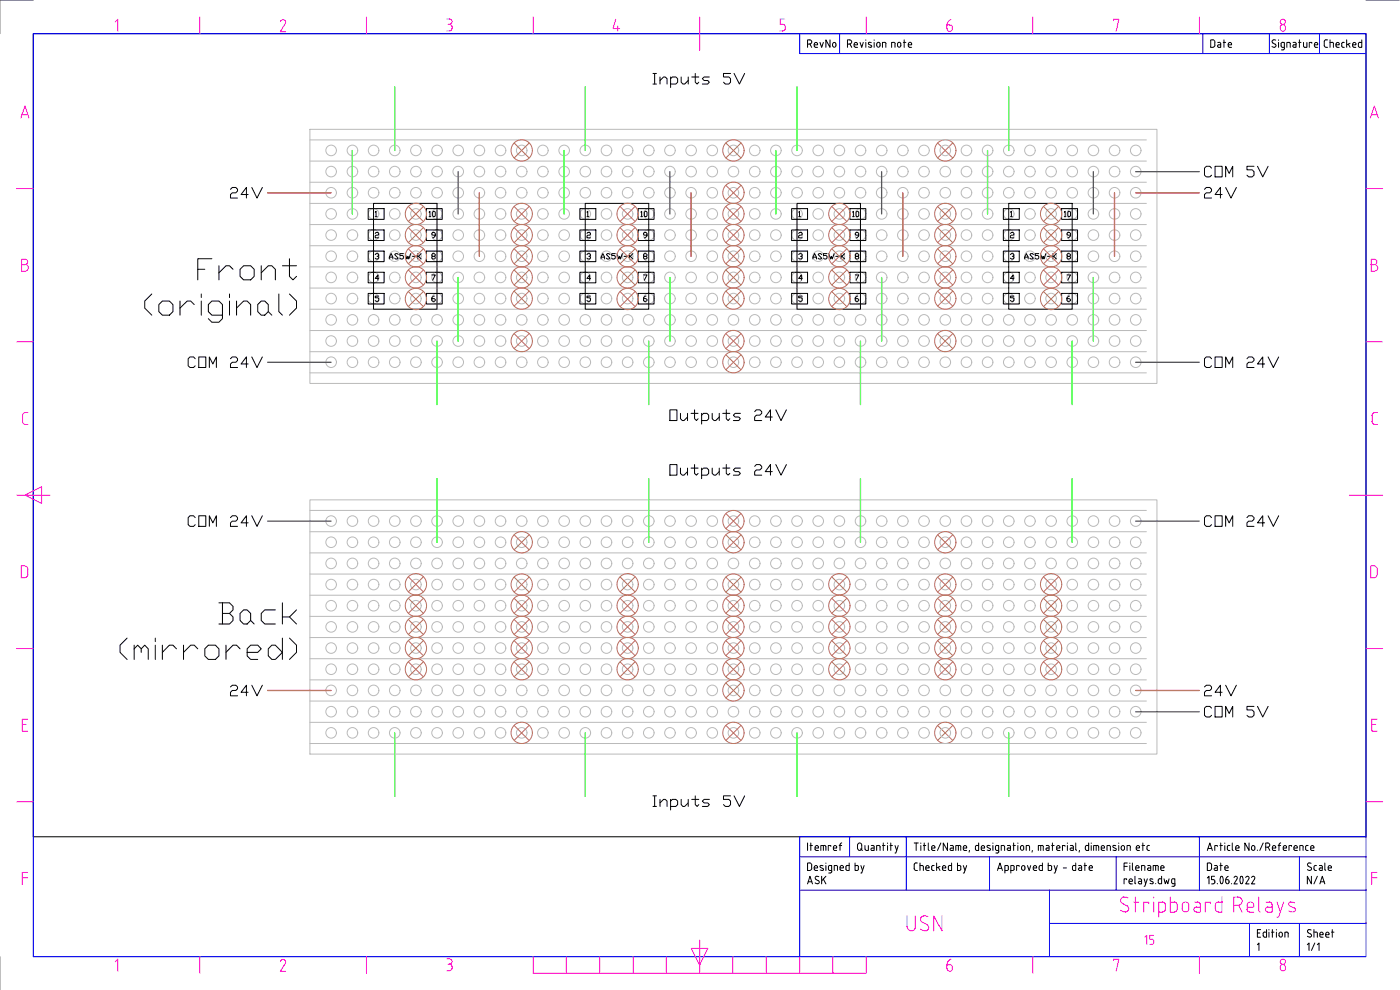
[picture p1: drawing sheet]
<svg xmlns="http://www.w3.org/2000/svg" width="420mm" height="297mm" viewBox="0 0 420 297" stroke-linecap="round" stroke-linejoin="round" font-family="sans-serif">
<defs><g id="words">
<g font-size="7.9">
<text x="194.7" y="27.5">Inputs 5V</text>
<text x="199.7" y="128.4">Outputs 24V</text>
<text x="199.7" y="145">Outputs 24V</text>
<text x="194.7" y="244.1">Inputs 5V</text>
</g>
<text font-size="7.5" fill="#f0f" x="282.9" y="292.8">6</text>
<text font-size="7.1" fill="#f0f" x="282.9" y="10.6">6</text>
<g font-size="6.6">
<text x="360.2" y="54.3">COM 5V</text>
<text x="68.1" y="60.7">24V</text>
<text x="360.2" y="60.7">24V</text>
<text x="55.4" y="111.5">COM 24V</text>
<text x="360.2" y="111.5">COM 24V</text>
<text x="55.4" y="159.1">COM 24V</text>
<text x="360.2" y="159.1">COM 24V</text>
<text x="68.1" y="209.9">24V</text>
<text x="360.2" y="209.9">24V</text>
<text x="360.2" y="216.3">COM 5V</text>
</g>
<text font-size="6.2" fill="#f0f" x="342.2" y="284.7">15</text>
<g font-size="5.7">
<text x="241.3" y="15.5">RevNo</text>
<text x="361.9" y="15.5">Date</text>
<text x="360.9" y="262.5">Date</text>
</g>
<text font-size="5.3" x="391.2" y="266.3">N/A</text>
<g font-size="4.9">
<text x="127.7" y="66.3">10</text>
<text x="195.1" y="66.3" transform="rotate(-90 195.1 66.3)">10</text>
<text x="254.7" y="66.3">10</text>
<text x="318.2" y="66.3">10</text>
</g>
<g font-size="4.9" fill="#b8735c">
<text x="115.7" y="79">AS5W-K</text>
<text x="179.2" y="79">AS5W-K</text>
<text x="242.7" y="79">AS5W-K</text>
<text x="306.2" y="79">AS5W-K</text>
</g>
</g></defs>
<!-- layer: 0 -->
<g fill="none" stroke="#000" stroke-width=".3">
<path d="M10 10.1h400v241h-400zM63.6 77.6h-4.2v6.4M65.7 79.7v4.3M78.4 79.7v4.3M84.8 79.7h4.2M86.9 77.6v5.3l1 1.1 1.1-1.1M45.6 88.2l-2.2 2.1v2.1l2.2 2.2M47.7 91.4l1-1.1h2.1l1.1 1.1v2.1l-1.1 1.1h-2.1l-1-1.1zM54 90.3v4.3M58.3 91.4l-1.1-1.1h-1l-2.2 2.1M59.4 80.8h2.1M60.4 88.2v1.1"/>
<path d="M60.4 90.3v4.3M66.8 94.6h-3.2l-1.1-1.1v-2.1l1.1-1.1h2.1l1.1 1.1v4.2l-1.1 1.1h-2.1l-1.1-1.1M68.9 88.2v1.1M68.9 90.3v4.3M69.9 80.8l-1-1.1h-1.1l-2.1 2.2M71 92.4l2.1-2.1h1.1l1 1.1v3.2M71 90.3v4.3M72.1 80.8l1-1.1h2.1l1.1 1.1v2.1l-1.1 1.1h-2.1l-1-1.1zM77.3 91.4l1.1-1.1h1.1l1 1.1v2.1l-1 1.1h-1.1l-1.1-1.1zM78.4 81.9l2.1-2.2h1.1l1 1.1v3.2M80.5 93.5l1.1 1.1M83.7 88.2v5.3l1.1 1.1"/>
<path d="M86.9 88.2l2.1 2.1v2.1l-2.1 2.2M38.1 191.5l-2.1 2.1v2.1l2.1 2.2M40.3 194.7l1-1.1 1.1 1.1v1M40.3 193.6v4.3M42.4 194.7l1-1.1 1.1 1.1v3.2M46.6 191.5v1M46.6 193.6v4.3M48.7 193.6v4.3M53 194.7l-1.1-1.1h-1.1l-2.1 2.1M55.1 193.6v4.3M59.4 194.7l-1.1-1.1h-1.1l-2.1 2.1M62.5 193.6h2.1l1.1 1.1v2.1l-1.1 1.1h-2.1l-1-1.1v-2.1z"/>
<path d="M65.7 180.9h3.2l1 1v1.1l-1 1.1M66.8 184.1h2.1l1 1v1.1l-1 1h-3.2M66.8 180.9v6.3M67.8 193.6v4.3M72.1 184.1l1-1.1h1.1l1 1.1v2.1l-1 1h-1.1l-1-1zM72.1 194.7l-1.1-1.1h-1.1l-2.1 2.1M74.2 195.7h3.1l1.1-1-1.1-1.1h-2.1l-1 1.1v2.1l1 1.1h2.1M75.2 186.2l1.1 1M81.6 193.6h1l2.2 2.1-2.2 2.2h-1l-1.1-1.1v-2.1zM82.6 183h-3.1l-1.1 1.1v2.1l1.1 1h3.1M84.8 180.9v6.3M84.8 191.5v6.4"/>
<path d="M86.9 191.5l2.1 2.1v2.1l-2.1 2.2M86.9 185.1l2.1 2.1M89 183l-2.1 2.1h-2.1"/>
</g>
<!-- layer: _Locked Veroboard -->
<g fill="none" stroke="#bababa" stroke-width=".3">
<path d="M93 38.8h254.2v76.2h-254.2zM93 54.7h251M93 48.3h251M93 42h251M93 61h251M93 67.4h251M93 73.7h251M93 80.1h251M93 86.4h251M93 92.8h251M93 99.2h251M93 105.5h251"/>
<path d="M93 111.9h251M93 150h254.2v76.3h-254.2zM93 159.5h251M93 153.1h251M93 178.6h251M93 172.2h251M93 165.9h251M93 197.6h251M93 191.3h251M93 184.9h251M93 210.3h251M93 204h251"/>
<path d="M93 216.7h251M93 223.1h251"/>
<circle cx="99.4" cy="45.1" r="1.59"/>
<circle cx="99.4" cy="57.8" r="1.59"/>
<circle cx="99.4" cy="51.5" r="1.59"/>
<circle cx="105.8" cy="51.5" r="1.59"/>
<circle cx="105.8" cy="57.8" r="1.59"/>
<circle cx="105.8" cy="45.1" r="1.59"/>
<circle cx="112.1" cy="45.1" r="1.59"/>
<circle cx="112.1" cy="51.5" r="1.59"/>
<circle cx="112.1" cy="57.8" r="1.59"/>
<circle cx="118.5" cy="51.5" r="1.59"/>
<circle cx="118.5" cy="57.8" r="1.59"/>
<circle cx="118.5" cy="45.1" r="1.59"/>
<circle cx="124.8" cy="51.5" r="1.59"/>
<circle cx="124.8" cy="57.8" r="1.59"/>
<circle cx="124.8" cy="45.1" r="1.59"/>
<circle cx="131.2" cy="51.5" r="1.59"/>
<circle cx="131.2" cy="57.8" r="1.59"/>
<circle cx="131.2" cy="45.1" r="1.59"/>
<circle cx="137.5" cy="51.5" r="1.59"/>
<circle cx="137.5" cy="57.8" r="1.59"/>
<circle cx="137.5" cy="45.1" r="1.59"/>
<circle cx="143.9" cy="51.5" r="1.59"/>
<circle cx="143.9" cy="45.1" r="1.59"/>
<circle cx="143.9" cy="57.8" r="1.59"/>
<circle cx="150.2" cy="45.1" r="1.59"/>
<circle cx="150.2" cy="57.8" r="1.59"/>
<circle cx="150.2" cy="51.5" r="1.59"/>
<circle cx="156.6" cy="45.1" r="1.59"/>
<circle cx="156.6" cy="57.8" r="1.59"/>
<circle cx="156.6" cy="51.5" r="1.59"/>
<circle cx="162.9" cy="57.8" r="1.59"/>
<circle cx="162.9" cy="51.5" r="1.59"/>
<circle cx="162.9" cy="45.1" r="1.59"/>
<circle cx="169.3" cy="51.5" r="1.59"/>
<circle cx="169.3" cy="45.1" r="1.59"/>
<circle cx="169.3" cy="57.8" r="1.59"/>
<circle cx="175.7" cy="57.8" r="1.59"/>
<circle cx="175.7" cy="51.5" r="1.59"/>
<circle cx="175.7" cy="45.1" r="1.59"/>
<circle cx="182" cy="57.8" r="1.59"/>
<circle cx="182" cy="51.5" r="1.59"/>
<circle cx="182" cy="45.1" r="1.59"/>
<circle cx="188.4" cy="57.8" r="1.59"/>
<circle cx="188.4" cy="51.5" r="1.59"/>
<circle cx="188.4" cy="45.1" r="1.59"/>
<circle cx="194.7" cy="57.8" r="1.59"/>
<circle cx="194.7" cy="51.5" r="1.59"/>
<circle cx="194.7" cy="45.1" r="1.59"/>
<circle cx="201.1" cy="45.1" r="1.59"/>
<circle cx="201.1" cy="57.8" r="1.59"/>
<circle cx="201.1" cy="51.5" r="1.59"/>
<circle cx="207.4" cy="45.1" r="1.59"/>
<circle cx="207.4" cy="51.5" r="1.59"/>
<circle cx="207.4" cy="57.8" r="1.59"/>
<circle cx="213.8" cy="57.8" r="1.59"/>
<circle cx="213.8" cy="45.1" r="1.59"/>
<circle cx="213.8" cy="51.5" r="1.59"/>
<circle cx="220.1" cy="57.8" r="1.59"/>
<circle cx="220.1" cy="45.1" r="1.59"/>
<circle cx="220.1" cy="51.5" r="1.59"/>
<circle cx="226.5" cy="45.1" r="1.59"/>
<circle cx="226.5" cy="57.8" r="1.59"/>
<circle cx="226.5" cy="51.5" r="1.59"/>
<circle cx="232.9" cy="57.8" r="1.59"/>
<circle cx="232.9" cy="51.5" r="1.59"/>
<circle cx="232.9" cy="45.1" r="1.59"/>
<circle cx="239.2" cy="57.8" r="1.59"/>
<circle cx="239.2" cy="51.5" r="1.59"/>
<circle cx="239.2" cy="45.1" r="1.59"/>
<circle cx="245.6" cy="45.1" r="1.59"/>
<circle cx="245.6" cy="51.5" r="1.59"/>
<circle cx="245.6" cy="57.8" r="1.59"/>
<circle cx="251.9" cy="45.1" r="1.59"/>
<circle cx="251.9" cy="57.8" r="1.59"/>
<circle cx="251.9" cy="51.5" r="1.59"/>
<circle cx="258.3" cy="57.8" r="1.59"/>
<circle cx="258.3" cy="51.5" r="1.59"/>
<circle cx="258.3" cy="45.1" r="1.59"/>
<circle cx="264.6" cy="57.8" r="1.59"/>
<circle cx="264.6" cy="51.5" r="1.59"/>
<circle cx="264.6" cy="45.1" r="1.59"/>
<circle cx="271" cy="57.8" r="1.59"/>
<circle cx="271" cy="51.5" r="1.59"/>
<circle cx="271" cy="45.1" r="1.59"/>
<circle cx="277.3" cy="51.5" r="1.59"/>
<circle cx="277.3" cy="57.8" r="1.59"/>
<circle cx="277.3" cy="45.1" r="1.59"/>
<circle cx="283.7" cy="51.5" r="1.59"/>
<circle cx="283.7" cy="45.1" r="1.59"/>
<circle cx="283.7" cy="57.8" r="1.59"/>
<circle cx="290" cy="57.8" r="1.59"/>
<circle cx="290" cy="51.5" r="1.59"/>
<circle cx="290" cy="45.1" r="1.59"/>
<circle cx="296.4" cy="51.5" r="1.59"/>
<circle cx="296.4" cy="57.8" r="1.59"/>
<circle cx="296.4" cy="45.1" r="1.59"/>
<circle cx="302.7" cy="57.8" r="1.59"/>
<circle cx="302.7" cy="51.5" r="1.59"/>
<circle cx="302.7" cy="45.1" r="1.59"/>
<circle cx="309.1" cy="57.8" r="1.59"/>
<circle cx="309.1" cy="51.5" r="1.59"/>
<circle cx="309.1" cy="45.1" r="1.59"/>
<circle cx="315.4" cy="57.8" r="1.59"/>
<circle cx="315.4" cy="51.5" r="1.59"/>
<circle cx="315.4" cy="45.1" r="1.59"/>
<circle cx="321.8" cy="57.8" r="1.59"/>
<circle cx="321.8" cy="51.5" r="1.59"/>
<circle cx="321.8" cy="45.1" r="1.59"/>
<circle cx="328.1" cy="51.5" r="1.59"/>
<circle cx="328.1" cy="45.1" r="1.59"/>
<circle cx="328.1" cy="57.8" r="1.59"/>
<circle cx="334.5" cy="51.5" r="1.59"/>
<circle cx="334.5" cy="57.8" r="1.59"/>
<circle cx="334.5" cy="45.1" r="1.59"/>
<circle cx="340.8" cy="57.8" r="1.59"/>
<circle cx="340.8" cy="51.5" r="1.59"/>
<circle cx="340.8" cy="45.1" r="1.59"/>
<circle cx="99.4" cy="64.2" r="1.59"/>
<circle cx="99.4" cy="70.5" r="1.59"/>
<circle cx="99.4" cy="76.9" r="1.59"/>
<circle cx="105.8" cy="64.2" r="1.59"/>
<circle cx="105.8" cy="70.5" r="1.59"/>
<circle cx="105.8" cy="76.9" r="1.59"/>
<circle cx="112.1" cy="64.2" r="1.59"/>
<circle cx="112.1" cy="70.5" r="1.59"/>
<circle cx="112.1" cy="76.9" r="1.59"/>
<circle cx="118.5" cy="70.5" r="1.59"/>
<circle cx="118.5" cy="64.2" r="1.59"/>
<circle cx="124.8" cy="70.5" r="1.59"/>
<circle cx="124.8" cy="64.2" r="1.59"/>
<circle cx="131.2" cy="76.9" r="1.59"/>
<circle cx="131.2" cy="70.5" r="1.59"/>
<circle cx="137.5" cy="76.9" r="1.59"/>
<circle cx="137.5" cy="64.2" r="1.59"/>
<circle cx="137.5" cy="70.5" r="1.59"/>
<circle cx="143.9" cy="76.9" r="1.59"/>
<circle cx="143.9" cy="70.5" r="1.59"/>
<circle cx="143.9" cy="64.2" r="1.59"/>
<circle cx="150.2" cy="76.9" r="1.59"/>
<circle cx="150.2" cy="70.5" r="1.59"/>
<circle cx="150.2" cy="64.2" r="1.59"/>
<circle cx="156.6" cy="76.9" r="1.59"/>
<circle cx="156.6" cy="64.2" r="1.59"/>
<circle cx="156.6" cy="70.5" r="1.59"/>
<circle cx="162.9" cy="64.2" r="1.59"/>
<circle cx="162.9" cy="70.5" r="1.59"/>
<circle cx="162.9" cy="76.9" r="1.59"/>
<circle cx="169.3" cy="70.5" r="1.59"/>
<circle cx="169.3" cy="76.9" r="1.59"/>
<circle cx="169.3" cy="64.2" r="1.59"/>
<circle cx="175.7" cy="64.2" r="1.59"/>
<circle cx="175.7" cy="76.9" r="1.59"/>
<circle cx="175.7" cy="70.5" r="1.59"/>
<circle cx="182" cy="70.5" r="1.59"/>
<circle cx="182" cy="64.2" r="1.59"/>
<circle cx="188.4" cy="64.2" r="1.59"/>
<circle cx="188.4" cy="70.5" r="1.59"/>
<circle cx="194.7" cy="70.5" r="1.59"/>
<circle cx="194.7" cy="76.9" r="1.59"/>
<circle cx="201.1" cy="76.9" r="1.59"/>
<circle cx="201.1" cy="64.2" r="1.59"/>
<circle cx="201.1" cy="70.5" r="1.59"/>
<circle cx="207.4" cy="70.5" r="1.59"/>
<circle cx="207.4" cy="64.2" r="1.59"/>
<circle cx="207.4" cy="76.9" r="1.59"/>
<circle cx="213.8" cy="64.2" r="1.59"/>
<circle cx="213.8" cy="70.5" r="1.59"/>
<circle cx="213.8" cy="76.9" r="1.59"/>
<circle cx="220.1" cy="70.5" r="1.59"/>
<circle cx="220.1" cy="76.9" r="1.59"/>
<circle cx="220.1" cy="64.2" r="1.59"/>
<circle cx="226.5" cy="64.2" r="1.59"/>
<circle cx="226.5" cy="70.5" r="1.59"/>
<circle cx="226.5" cy="76.9" r="1.59"/>
<circle cx="232.9" cy="64.2" r="1.59"/>
<circle cx="232.9" cy="70.5" r="1.59"/>
<circle cx="232.9" cy="76.9" r="1.59"/>
<circle cx="239.2" cy="76.9" r="1.59"/>
<circle cx="239.2" cy="70.5" r="1.59"/>
<circle cx="239.2" cy="64.2" r="1.59"/>
<circle cx="245.6" cy="64.2" r="1.59"/>
<circle cx="245.6" cy="70.5" r="1.59"/>
<circle cx="251.9" cy="64.2" r="1.59"/>
<circle cx="251.9" cy="70.5" r="1.59"/>
<circle cx="258.3" cy="70.5" r="1.59"/>
<circle cx="258.3" cy="76.9" r="1.59"/>
<circle cx="264.6" cy="64.2" r="1.59"/>
<circle cx="264.6" cy="70.5" r="1.59"/>
<circle cx="264.6" cy="76.9" r="1.59"/>
<circle cx="271" cy="64.2" r="1.59"/>
<circle cx="271" cy="70.5" r="1.59"/>
<circle cx="271" cy="76.9" r="1.59"/>
<circle cx="277.3" cy="64.2" r="1.59"/>
<circle cx="277.3" cy="70.5" r="1.59"/>
<circle cx="277.3" cy="76.9" r="1.59"/>
<circle cx="283.7" cy="64.2" r="1.59"/>
<circle cx="283.7" cy="70.5" r="1.59"/>
<circle cx="283.7" cy="76.9" r="1.59"/>
<circle cx="290" cy="64.2" r="1.59"/>
<circle cx="290" cy="70.5" r="1.59"/>
<circle cx="290" cy="76.9" r="1.59"/>
<circle cx="296.4" cy="76.9" r="1.59"/>
<circle cx="296.4" cy="64.2" r="1.59"/>
<circle cx="296.4" cy="70.5" r="1.59"/>
<circle cx="302.7" cy="70.5" r="1.59"/>
<circle cx="302.7" cy="64.2" r="1.59"/>
<circle cx="302.7" cy="76.9" r="1.59"/>
<circle cx="309.1" cy="64.2" r="1.59"/>
<circle cx="309.1" cy="70.5" r="1.59"/>
<circle cx="315.4" cy="64.2" r="1.59"/>
<circle cx="315.4" cy="70.5" r="1.59"/>
<circle cx="321.8" cy="70.5" r="1.59"/>
<circle cx="321.8" cy="76.9" r="1.59"/>
<circle cx="328.1" cy="70.5" r="1.59"/>
<circle cx="328.1" cy="64.2" r="1.59"/>
<circle cx="328.1" cy="76.9" r="1.59"/>
<circle cx="334.5" cy="64.2" r="1.59"/>
<circle cx="334.5" cy="70.5" r="1.59"/>
<circle cx="334.5" cy="76.9" r="1.59"/>
<circle cx="340.8" cy="64.2" r="1.59"/>
<circle cx="340.8" cy="70.5" r="1.59"/>
<circle cx="340.8" cy="76.9" r="1.59"/>
<circle cx="99.4" cy="83.2" r="1.59"/>
<circle cx="99.4" cy="89.6" r="1.59"/>
<circle cx="99.4" cy="96" r="1.59"/>
<circle cx="105.8" cy="89.6" r="1.59"/>
<circle cx="105.8" cy="96" r="1.59"/>
<circle cx="105.8" cy="83.2" r="1.59"/>
<circle cx="112.1" cy="89.6" r="1.59"/>
<circle cx="112.1" cy="96" r="1.59"/>
<circle cx="112.1" cy="83.2" r="1.59"/>
<circle cx="118.5" cy="83.2" r="1.59"/>
<circle cx="118.5" cy="96" r="1.59"/>
<circle cx="118.5" cy="89.6" r="1.59"/>
<circle cx="124.8" cy="96" r="1.59"/>
<circle cx="124.8" cy="83.2" r="1.59"/>
<circle cx="124.8" cy="89.6" r="1.59"/>
<circle cx="131.2" cy="89.6" r="1.59"/>
<circle cx="131.2" cy="83.2" r="1.59"/>
<circle cx="131.2" cy="96" r="1.59"/>
<circle cx="137.5" cy="83.2" r="1.59"/>
<circle cx="137.5" cy="96" r="1.59"/>
<circle cx="137.5" cy="89.6" r="1.59"/>
<circle cx="143.9" cy="96" r="1.59"/>
<circle cx="143.9" cy="83.2" r="1.59"/>
<circle cx="143.9" cy="89.6" r="1.59"/>
<circle cx="150.2" cy="96" r="1.59"/>
<circle cx="150.2" cy="83.2" r="1.59"/>
<circle cx="150.2" cy="89.6" r="1.59"/>
<circle cx="156.6" cy="96" r="1.59"/>
<circle cx="156.6" cy="83.2" r="1.59"/>
<circle cx="156.6" cy="89.6" r="1.59"/>
<circle cx="162.9" cy="83.2" r="1.59"/>
<circle cx="162.9" cy="96" r="1.59"/>
<circle cx="162.9" cy="89.6" r="1.59"/>
<circle cx="169.3" cy="83.2" r="1.59"/>
<circle cx="169.3" cy="89.6" r="1.59"/>
<circle cx="169.3" cy="96" r="1.59"/>
<circle cx="175.7" cy="83.2" r="1.59"/>
<circle cx="175.7" cy="89.6" r="1.59"/>
<circle cx="175.7" cy="96" r="1.59"/>
<circle cx="182" cy="96" r="1.59"/>
<circle cx="182" cy="83.2" r="1.59"/>
<circle cx="182" cy="89.6" r="1.59"/>
<circle cx="188.4" cy="96" r="1.59"/>
<circle cx="188.4" cy="83.2" r="1.59"/>
<circle cx="188.4" cy="89.6" r="1.59"/>
<circle cx="194.7" cy="83.2" r="1.59"/>
<circle cx="194.7" cy="89.6" r="1.59"/>
<circle cx="194.7" cy="96" r="1.59"/>
<circle cx="201.1" cy="96" r="1.59"/>
<circle cx="201.1" cy="83.2" r="1.59"/>
<circle cx="201.1" cy="89.6" r="1.59"/>
<circle cx="207.4" cy="96" r="1.59"/>
<circle cx="207.4" cy="83.2" r="1.59"/>
<circle cx="207.4" cy="89.6" r="1.59"/>
<circle cx="213.8" cy="96" r="1.59"/>
<circle cx="213.8" cy="83.2" r="1.59"/>
<circle cx="213.8" cy="89.6" r="1.59"/>
<circle cx="220.1" cy="96" r="1.59"/>
<circle cx="220.1" cy="89.6" r="1.59"/>
<circle cx="220.1" cy="83.2" r="1.59"/>
<circle cx="226.5" cy="96" r="1.59"/>
<circle cx="226.5" cy="83.2" r="1.59"/>
<circle cx="226.5" cy="89.6" r="1.59"/>
<circle cx="232.9" cy="89.6" r="1.59"/>
<circle cx="232.9" cy="83.2" r="1.59"/>
<circle cx="232.9" cy="96" r="1.59"/>
<circle cx="239.2" cy="96" r="1.59"/>
<circle cx="239.2" cy="89.6" r="1.59"/>
<circle cx="239.2" cy="83.2" r="1.59"/>
<circle cx="245.6" cy="83.2" r="1.59"/>
<circle cx="245.6" cy="89.6" r="1.59"/>
<circle cx="245.6" cy="96" r="1.59"/>
<circle cx="251.9" cy="96" r="1.59"/>
<circle cx="251.9" cy="83.2" r="1.59"/>
<circle cx="251.9" cy="89.6" r="1.59"/>
<circle cx="258.3" cy="89.6" r="1.59"/>
<circle cx="258.3" cy="96" r="1.59"/>
<circle cx="258.3" cy="83.2" r="1.59"/>
<circle cx="264.6" cy="89.6" r="1.59"/>
<circle cx="264.6" cy="83.2" r="1.59"/>
<circle cx="264.6" cy="96" r="1.59"/>
<circle cx="271" cy="89.6" r="1.59"/>
<circle cx="271" cy="96" r="1.59"/>
<circle cx="271" cy="83.2" r="1.59"/>
<circle cx="277.3" cy="89.6" r="1.59"/>
<circle cx="277.3" cy="83.2" r="1.59"/>
<circle cx="277.3" cy="96" r="1.59"/>
<circle cx="283.7" cy="89.6" r="1.59"/>
<circle cx="283.7" cy="96" r="1.59"/>
<circle cx="283.7" cy="83.2" r="1.59"/>
<circle cx="290" cy="96" r="1.59"/>
<circle cx="290" cy="89.6" r="1.59"/>
<circle cx="290" cy="83.2" r="1.59"/>
<circle cx="296.4" cy="83.2" r="1.59"/>
<circle cx="296.4" cy="89.6" r="1.59"/>
<circle cx="296.4" cy="96" r="1.59"/>
<circle cx="302.7" cy="89.6" r="1.59"/>
<circle cx="302.7" cy="96" r="1.59"/>
<circle cx="302.7" cy="83.2" r="1.59"/>
<circle cx="309.1" cy="89.6" r="1.59"/>
<circle cx="309.1" cy="83.2" r="1.59"/>
<circle cx="309.1" cy="96" r="1.59"/>
<circle cx="315.4" cy="89.6" r="1.59"/>
<circle cx="315.4" cy="83.2" r="1.59"/>
<circle cx="315.4" cy="96" r="1.59"/>
<circle cx="321.8" cy="96" r="1.59"/>
<circle cx="321.8" cy="83.2" r="1.59"/>
<circle cx="321.8" cy="89.6" r="1.59"/>
<circle cx="328.1" cy="89.6" r="1.59"/>
<circle cx="328.1" cy="96" r="1.59"/>
<circle cx="328.1" cy="83.2" r="1.59"/>
<circle cx="334.5" cy="96" r="1.59"/>
<circle cx="334.5" cy="83.2" r="1.59"/>
<circle cx="334.5" cy="89.6" r="1.59"/>
<circle cx="340.8" cy="96" r="1.59"/>
<circle cx="340.8" cy="89.6" r="1.59"/>
<circle cx="340.8" cy="83.2" r="1.59"/>
<circle cx="99.4" cy="102.3" r="1.59"/>
<circle cx="99.4" cy="108.7" r="1.59"/>
<circle cx="105.8" cy="108.7" r="1.59"/>
<circle cx="105.8" cy="102.3" r="1.59"/>
<circle cx="112.1" cy="108.7" r="1.59"/>
<circle cx="112.1" cy="102.3" r="1.59"/>
<circle cx="118.5" cy="102.3" r="1.59"/>
<circle cx="118.5" cy="108.7" r="1.59"/>
<circle cx="124.8" cy="102.3" r="1.59"/>
<circle cx="124.8" cy="108.7" r="1.59"/>
<circle cx="131.2" cy="108.7" r="1.59"/>
<circle cx="131.2" cy="102.3" r="1.59"/>
<circle cx="137.5" cy="102.3" r="1.59"/>
<circle cx="137.5" cy="108.7" r="1.59"/>
<circle cx="143.9" cy="102.3" r="1.59"/>
<circle cx="143.9" cy="108.7" r="1.59"/>
<circle cx="150.2" cy="102.3" r="1.59"/>
<circle cx="150.2" cy="108.7" r="1.59"/>
<circle cx="156.6" cy="102.3" r="1.59"/>
<circle cx="156.6" cy="108.7" r="1.59"/>
<circle cx="162.9" cy="108.7" r="1.59"/>
<circle cx="162.9" cy="102.3" r="1.59"/>
<circle cx="169.3" cy="102.3" r="1.59"/>
<circle cx="169.3" cy="108.7" r="1.59"/>
<circle cx="175.7" cy="108.7" r="1.59"/>
<circle cx="175.7" cy="102.3" r="1.59"/>
<circle cx="182" cy="102.3" r="1.59"/>
<circle cx="182" cy="108.7" r="1.59"/>
<circle cx="188.4" cy="102.3" r="1.59"/>
<circle cx="188.4" cy="108.7" r="1.59"/>
<circle cx="194.7" cy="102.3" r="1.59"/>
<circle cx="194.7" cy="108.7" r="1.59"/>
<circle cx="201.1" cy="108.7" r="1.59"/>
<circle cx="201.1" cy="102.3" r="1.59"/>
<circle cx="207.4" cy="102.3" r="1.59"/>
<circle cx="207.4" cy="108.7" r="1.59"/>
<circle cx="213.8" cy="108.7" r="1.59"/>
<circle cx="213.8" cy="102.3" r="1.59"/>
<circle cx="220.1" cy="102.3" r="1.59"/>
<circle cx="220.1" cy="108.7" r="1.59"/>
<circle cx="226.5" cy="102.3" r="1.59"/>
<circle cx="226.5" cy="108.7" r="1.59"/>
<circle cx="232.9" cy="108.7" r="1.59"/>
<circle cx="232.9" cy="102.3" r="1.59"/>
<circle cx="239.2" cy="108.7" r="1.59"/>
<circle cx="239.2" cy="102.3" r="1.59"/>
<circle cx="245.6" cy="108.7" r="1.59"/>
<circle cx="245.6" cy="102.3" r="1.59"/>
<circle cx="251.9" cy="102.3" r="1.59"/>
<circle cx="251.9" cy="108.7" r="1.59"/>
<circle cx="258.3" cy="108.7" r="1.59"/>
<circle cx="258.3" cy="102.3" r="1.59"/>
<circle cx="264.6" cy="108.7" r="1.59"/>
<circle cx="264.6" cy="102.3" r="1.59"/>
<circle cx="271" cy="108.7" r="1.59"/>
<circle cx="271" cy="102.3" r="1.59"/>
<circle cx="277.3" cy="108.7" r="1.59"/>
<circle cx="277.3" cy="102.3" r="1.59"/>
<circle cx="283.7" cy="102.3" r="1.59"/>
<circle cx="283.7" cy="108.7" r="1.59"/>
<circle cx="290" cy="102.3" r="1.59"/>
<circle cx="290" cy="108.7" r="1.59"/>
<circle cx="296.4" cy="102.3" r="1.59"/>
<circle cx="296.4" cy="108.7" r="1.59"/>
<circle cx="302.7" cy="108.7" r="1.59"/>
<circle cx="302.7" cy="102.3" r="1.59"/>
<circle cx="309.1" cy="108.7" r="1.59"/>
<circle cx="309.1" cy="102.3" r="1.59"/>
<circle cx="315.4" cy="108.7" r="1.59"/>
<circle cx="315.4" cy="102.3" r="1.59"/>
<circle cx="321.8" cy="108.7" r="1.59"/>
<circle cx="321.8" cy="102.3" r="1.59"/>
<circle cx="328.1" cy="102.3" r="1.59"/>
<circle cx="328.1" cy="108.7" r="1.59"/>
<circle cx="334.5" cy="102.3" r="1.59"/>
<circle cx="334.5" cy="108.7" r="1.59"/>
<circle cx="340.8" cy="108.7" r="1.59"/>
<circle cx="340.8" cy="102.3" r="1.59"/>
<circle cx="99.4" cy="156.3" r="1.59"/>
<circle cx="105.8" cy="156.3" r="1.59"/>
<circle cx="112.1" cy="156.3" r="1.59"/>
<circle cx="118.5" cy="156.3" r="1.59"/>
<circle cx="124.8" cy="156.3" r="1.59"/>
<circle cx="131.2" cy="156.3" r="1.59"/>
<circle cx="137.5" cy="156.3" r="1.59"/>
<circle cx="143.9" cy="156.3" r="1.59"/>
<circle cx="150.2" cy="156.3" r="1.59"/>
<circle cx="156.6" cy="156.3" r="1.59"/>
<circle cx="162.9" cy="156.3" r="1.59"/>
<circle cx="169.3" cy="156.3" r="1.59"/>
<circle cx="175.7" cy="156.3" r="1.59"/>
<circle cx="182" cy="156.3" r="1.59"/>
<circle cx="188.4" cy="156.3" r="1.59"/>
<circle cx="194.7" cy="156.3" r="1.59"/>
<circle cx="201.1" cy="156.3" r="1.59"/>
<circle cx="207.4" cy="156.3" r="1.59"/>
<circle cx="213.8" cy="156.3" r="1.59"/>
<circle cx="220.1" cy="156.3" r="1.59"/>
<circle cx="226.5" cy="156.3" r="1.59"/>
<circle cx="232.9" cy="156.3" r="1.59"/>
<circle cx="239.2" cy="156.3" r="1.59"/>
<circle cx="245.6" cy="156.3" r="1.59"/>
<circle cx="251.9" cy="156.3" r="1.59"/>
<circle cx="258.3" cy="156.3" r="1.59"/>
<circle cx="264.6" cy="156.3" r="1.59"/>
<circle cx="271" cy="156.3" r="1.59"/>
<circle cx="277.3" cy="156.3" r="1.59"/>
<circle cx="283.7" cy="156.3" r="1.59"/>
<circle cx="290" cy="156.3" r="1.59"/>
<circle cx="296.4" cy="156.3" r="1.59"/>
<circle cx="302.7" cy="156.3" r="1.59"/>
<circle cx="309.1" cy="156.3" r="1.59"/>
<circle cx="315.4" cy="156.3" r="1.59"/>
<circle cx="321.8" cy="156.3" r="1.59"/>
<circle cx="328.1" cy="156.3" r="1.59"/>
<circle cx="334.5" cy="156.3" r="1.59"/>
<circle cx="340.8" cy="156.3" r="1.59"/>
<circle cx="99.4" cy="175.4" r="1.59"/>
<circle cx="99.4" cy="162.7" r="1.59"/>
<circle cx="99.4" cy="169" r="1.59"/>
<circle cx="105.8" cy="169" r="1.59"/>
<circle cx="105.8" cy="162.7" r="1.59"/>
<circle cx="105.8" cy="175.4" r="1.59"/>
<circle cx="112.1" cy="169" r="1.59"/>
<circle cx="112.1" cy="162.7" r="1.59"/>
<circle cx="112.1" cy="175.4" r="1.59"/>
<circle cx="118.5" cy="169" r="1.59"/>
<circle cx="118.5" cy="175.4" r="1.59"/>
<circle cx="118.5" cy="162.7" r="1.59"/>
<circle cx="124.8" cy="162.7" r="1.59"/>
<circle cx="124.8" cy="175.4" r="1.59"/>
<circle cx="124.8" cy="169" r="1.59"/>
<circle cx="131.2" cy="175.4" r="1.59"/>
<circle cx="131.2" cy="162.7" r="1.59"/>
<circle cx="131.2" cy="169" r="1.59"/>
<circle cx="137.5" cy="162.7" r="1.59"/>
<circle cx="137.5" cy="169" r="1.59"/>
<circle cx="137.5" cy="175.4" r="1.59"/>
<circle cx="143.9" cy="175.4" r="1.59"/>
<circle cx="143.9" cy="162.7" r="1.59"/>
<circle cx="143.9" cy="169" r="1.59"/>
<circle cx="150.2" cy="162.7" r="1.59"/>
<circle cx="150.2" cy="175.4" r="1.59"/>
<circle cx="150.2" cy="169" r="1.59"/>
<circle cx="156.6" cy="162.7" r="1.59"/>
<circle cx="156.6" cy="175.4" r="1.59"/>
<circle cx="156.6" cy="169" r="1.59"/>
<circle cx="162.9" cy="175.4" r="1.59"/>
<circle cx="162.9" cy="169" r="1.59"/>
<circle cx="162.9" cy="162.7" r="1.59"/>
<circle cx="169.3" cy="175.4" r="1.59"/>
<circle cx="169.3" cy="169" r="1.59"/>
<circle cx="169.3" cy="162.7" r="1.59"/>
<circle cx="175.7" cy="175.4" r="1.59"/>
<circle cx="175.7" cy="162.7" r="1.59"/>
<circle cx="175.7" cy="169" r="1.59"/>
<circle cx="182" cy="175.4" r="1.59"/>
<circle cx="182" cy="162.7" r="1.59"/>
<circle cx="182" cy="169" r="1.59"/>
<circle cx="188.4" cy="162.7" r="1.59"/>
<circle cx="188.4" cy="169" r="1.59"/>
<circle cx="188.4" cy="175.4" r="1.59"/>
<circle cx="194.7" cy="175.4" r="1.59"/>
<circle cx="194.7" cy="162.7" r="1.59"/>
<circle cx="194.7" cy="169" r="1.59"/>
<circle cx="201.1" cy="162.7" r="1.59"/>
<circle cx="201.1" cy="175.4" r="1.59"/>
<circle cx="201.1" cy="169" r="1.59"/>
<circle cx="207.4" cy="162.7" r="1.59"/>
<circle cx="207.4" cy="169" r="1.59"/>
<circle cx="207.4" cy="175.4" r="1.59"/>
<circle cx="213.8" cy="169" r="1.59"/>
<circle cx="213.8" cy="162.7" r="1.59"/>
<circle cx="213.8" cy="175.4" r="1.59"/>
<circle cx="220.1" cy="169" r="1.59"/>
<circle cx="220.1" cy="175.4" r="1.59"/>
<circle cx="220.1" cy="162.7" r="1.59"/>
<circle cx="226.5" cy="169" r="1.59"/>
<circle cx="226.5" cy="162.7" r="1.59"/>
<circle cx="226.5" cy="175.4" r="1.59"/>
<circle cx="232.9" cy="169" r="1.59"/>
<circle cx="232.9" cy="175.4" r="1.59"/>
<circle cx="232.9" cy="162.7" r="1.59"/>
<circle cx="239.2" cy="175.4" r="1.59"/>
<circle cx="239.2" cy="162.7" r="1.59"/>
<circle cx="239.2" cy="169" r="1.59"/>
<circle cx="245.6" cy="169" r="1.59"/>
<circle cx="245.6" cy="175.4" r="1.59"/>
<circle cx="245.6" cy="162.7" r="1.59"/>
<circle cx="251.9" cy="162.7" r="1.59"/>
<circle cx="251.9" cy="175.4" r="1.59"/>
<circle cx="251.9" cy="169" r="1.59"/>
<circle cx="258.3" cy="162.7" r="1.59"/>
<circle cx="258.3" cy="175.4" r="1.59"/>
<circle cx="258.3" cy="169" r="1.59"/>
<circle cx="264.6" cy="162.7" r="1.59"/>
<circle cx="264.6" cy="169" r="1.59"/>
<circle cx="264.6" cy="175.4" r="1.59"/>
<circle cx="271" cy="162.7" r="1.59"/>
<circle cx="271" cy="169" r="1.59"/>
<circle cx="271" cy="175.4" r="1.59"/>
<circle cx="277.3" cy="175.4" r="1.59"/>
<circle cx="277.3" cy="162.7" r="1.59"/>
<circle cx="277.3" cy="169" r="1.59"/>
<circle cx="283.7" cy="175.4" r="1.59"/>
<circle cx="283.7" cy="162.7" r="1.59"/>
<circle cx="283.7" cy="169" r="1.59"/>
<circle cx="290" cy="162.7" r="1.59"/>
<circle cx="290" cy="175.4" r="1.59"/>
<circle cx="290" cy="169" r="1.59"/>
<circle cx="296.4" cy="175.4" r="1.59"/>
<circle cx="296.4" cy="162.7" r="1.59"/>
<circle cx="296.4" cy="169" r="1.59"/>
<circle cx="302.7" cy="162.7" r="1.59"/>
<circle cx="302.7" cy="169" r="1.59"/>
<circle cx="302.7" cy="175.4" r="1.59"/>
<circle cx="309.1" cy="162.7" r="1.59"/>
<circle cx="309.1" cy="175.4" r="1.59"/>
<circle cx="309.1" cy="169" r="1.59"/>
<circle cx="315.4" cy="162.7" r="1.59"/>
<circle cx="315.4" cy="175.4" r="1.59"/>
<circle cx="315.4" cy="169" r="1.59"/>
<circle cx="321.8" cy="169" r="1.59"/>
<circle cx="321.8" cy="162.7" r="1.59"/>
<circle cx="321.8" cy="175.4" r="1.59"/>
<circle cx="328.1" cy="169" r="1.59"/>
<circle cx="328.1" cy="175.4" r="1.59"/>
<circle cx="328.1" cy="162.7" r="1.59"/>
<circle cx="334.5" cy="175.4" r="1.59"/>
<circle cx="334.5" cy="169" r="1.59"/>
<circle cx="334.5" cy="162.7" r="1.59"/>
<circle cx="340.8" cy="162.7" r="1.59"/>
<circle cx="340.8" cy="175.4" r="1.59"/>
<circle cx="340.8" cy="169" r="1.59"/>
<circle cx="99.4" cy="181.7" r="1.59"/>
<circle cx="99.4" cy="188.1" r="1.59"/>
<circle cx="99.4" cy="194.4" r="1.59"/>
<circle cx="105.8" cy="188.1" r="1.59"/>
<circle cx="105.8" cy="181.7" r="1.59"/>
<circle cx="105.8" cy="194.4" r="1.59"/>
<circle cx="112.1" cy="194.4" r="1.59"/>
<circle cx="112.1" cy="188.1" r="1.59"/>
<circle cx="112.1" cy="181.7" r="1.59"/>
<circle cx="118.5" cy="188.1" r="1.59"/>
<circle cx="118.5" cy="181.7" r="1.59"/>
<circle cx="118.5" cy="194.4" r="1.59"/>
<circle cx="124.8" cy="181.7" r="1.59"/>
<circle cx="124.8" cy="194.4" r="1.59"/>
<circle cx="124.8" cy="188.1" r="1.59"/>
<circle cx="131.2" cy="188.1" r="1.59"/>
<circle cx="131.2" cy="194.4" r="1.59"/>
<circle cx="131.2" cy="181.7" r="1.59"/>
<circle cx="137.5" cy="194.4" r="1.59"/>
<circle cx="137.5" cy="188.1" r="1.59"/>
<circle cx="137.5" cy="181.7" r="1.59"/>
<circle cx="143.9" cy="181.7" r="1.59"/>
<circle cx="143.9" cy="188.1" r="1.59"/>
<circle cx="143.9" cy="194.4" r="1.59"/>
<circle cx="150.2" cy="181.7" r="1.59"/>
<circle cx="150.2" cy="194.4" r="1.59"/>
<circle cx="150.2" cy="188.1" r="1.59"/>
<circle cx="156.6" cy="188.1" r="1.59"/>
<circle cx="156.6" cy="181.7" r="1.59"/>
<circle cx="156.6" cy="194.4" r="1.59"/>
<circle cx="162.9" cy="181.7" r="1.59"/>
<circle cx="162.9" cy="194.4" r="1.59"/>
<circle cx="162.9" cy="188.1" r="1.59"/>
<circle cx="169.3" cy="194.4" r="1.59"/>
<circle cx="169.3" cy="188.1" r="1.59"/>
<circle cx="169.3" cy="181.7" r="1.59"/>
<circle cx="175.7" cy="181.7" r="1.59"/>
<circle cx="175.7" cy="194.4" r="1.59"/>
<circle cx="175.7" cy="188.1" r="1.59"/>
<circle cx="182" cy="188.1" r="1.59"/>
<circle cx="182" cy="181.7" r="1.59"/>
<circle cx="182" cy="194.4" r="1.59"/>
<circle cx="188.4" cy="188.1" r="1.59"/>
<circle cx="188.4" cy="194.4" r="1.59"/>
<circle cx="188.4" cy="181.7" r="1.59"/>
<circle cx="194.7" cy="188.1" r="1.59"/>
<circle cx="194.7" cy="181.7" r="1.59"/>
<circle cx="194.7" cy="194.4" r="1.59"/>
<circle cx="201.1" cy="181.7" r="1.59"/>
<circle cx="201.1" cy="194.4" r="1.59"/>
<circle cx="201.1" cy="188.1" r="1.59"/>
<circle cx="207.4" cy="181.7" r="1.59"/>
<circle cx="207.4" cy="194.4" r="1.59"/>
<circle cx="207.4" cy="188.1" r="1.59"/>
<circle cx="213.8" cy="181.7" r="1.59"/>
<circle cx="213.8" cy="188.1" r="1.59"/>
<circle cx="213.8" cy="194.4" r="1.59"/>
<circle cx="220.1" cy="181.7" r="1.59"/>
<circle cx="220.1" cy="188.1" r="1.59"/>
<circle cx="220.1" cy="194.4" r="1.59"/>
<circle cx="226.5" cy="181.7" r="1.59"/>
<circle cx="226.5" cy="194.4" r="1.59"/>
<circle cx="226.5" cy="188.1" r="1.59"/>
<circle cx="232.9" cy="194.4" r="1.59"/>
<circle cx="232.9" cy="188.1" r="1.59"/>
<circle cx="232.9" cy="181.7" r="1.59"/>
<circle cx="239.2" cy="181.7" r="1.59"/>
<circle cx="239.2" cy="194.4" r="1.59"/>
<circle cx="239.2" cy="188.1" r="1.59"/>
<circle cx="245.6" cy="194.4" r="1.59"/>
<circle cx="245.6" cy="188.1" r="1.59"/>
<circle cx="245.6" cy="181.7" r="1.59"/>
<circle cx="251.9" cy="194.4" r="1.59"/>
<circle cx="251.9" cy="188.1" r="1.59"/>
<circle cx="251.9" cy="181.7" r="1.59"/>
<circle cx="258.3" cy="194.4" r="1.59"/>
<circle cx="258.3" cy="188.1" r="1.59"/>
<circle cx="258.3" cy="181.7" r="1.59"/>
<circle cx="264.6" cy="194.4" r="1.59"/>
<circle cx="264.6" cy="188.1" r="1.59"/>
<circle cx="264.6" cy="181.7" r="1.59"/>
<circle cx="271" cy="194.4" r="1.59"/>
<circle cx="271" cy="188.1" r="1.59"/>
<circle cx="271" cy="181.7" r="1.59"/>
<circle cx="277.3" cy="194.4" r="1.59"/>
<circle cx="277.3" cy="188.1" r="1.59"/>
<circle cx="277.3" cy="181.7" r="1.59"/>
<circle cx="283.7" cy="194.4" r="1.59"/>
<circle cx="283.7" cy="188.1" r="1.59"/>
<circle cx="283.7" cy="181.7" r="1.59"/>
<circle cx="290" cy="188.1" r="1.59"/>
<circle cx="290" cy="181.7" r="1.59"/>
<circle cx="290" cy="194.4" r="1.59"/>
<circle cx="296.4" cy="188.1" r="1.59"/>
<circle cx="296.4" cy="181.7" r="1.59"/>
<circle cx="296.4" cy="194.4" r="1.59"/>
<circle cx="302.7" cy="194.4" r="1.59"/>
<circle cx="302.7" cy="181.7" r="1.59"/>
<circle cx="302.7" cy="188.1" r="1.59"/>
<circle cx="309.1" cy="194.4" r="1.59"/>
<circle cx="309.1" cy="181.7" r="1.59"/>
<circle cx="309.1" cy="188.1" r="1.59"/>
<circle cx="315.4" cy="194.4" r="1.59"/>
<circle cx="315.4" cy="181.7" r="1.59"/>
<circle cx="315.4" cy="188.1" r="1.59"/>
<circle cx="321.8" cy="188.1" r="1.59"/>
<circle cx="321.8" cy="194.4" r="1.59"/>
<circle cx="321.8" cy="181.7" r="1.59"/>
<circle cx="328.1" cy="181.7" r="1.59"/>
<circle cx="328.1" cy="194.4" r="1.59"/>
<circle cx="328.1" cy="188.1" r="1.59"/>
<circle cx="334.5" cy="181.7" r="1.59"/>
<circle cx="334.5" cy="188.1" r="1.59"/>
<circle cx="334.5" cy="194.4" r="1.59"/>
<circle cx="340.8" cy="181.7" r="1.59"/>
<circle cx="340.8" cy="194.4" r="1.59"/>
<circle cx="340.8" cy="188.1" r="1.59"/>
<circle cx="99.4" cy="207.1" r="1.59"/>
<circle cx="99.4" cy="219.9" r="1.59"/>
<circle cx="99.4" cy="200.8" r="1.59"/>
<circle cx="99.4" cy="213.5" r="1.59"/>
<circle cx="105.8" cy="200.8" r="1.59"/>
<circle cx="105.8" cy="213.5" r="1.59"/>
<circle cx="105.8" cy="207.1" r="1.59"/>
<circle cx="105.8" cy="219.9" r="1.59"/>
<circle cx="112.1" cy="207.1" r="1.59"/>
<circle cx="112.1" cy="219.9" r="1.59"/>
<circle cx="112.1" cy="200.8" r="1.59"/>
<circle cx="112.1" cy="213.5" r="1.59"/>
<circle cx="118.5" cy="207.1" r="1.59"/>
<circle cx="118.5" cy="219.9" r="1.59"/>
<circle cx="118.5" cy="200.8" r="1.59"/>
<circle cx="118.5" cy="213.5" r="1.59"/>
<circle cx="124.8" cy="207.1" r="1.59"/>
<circle cx="124.8" cy="213.5" r="1.59"/>
<circle cx="124.8" cy="219.9" r="1.59"/>
<circle cx="124.8" cy="200.8" r="1.59"/>
<circle cx="131.2" cy="200.8" r="1.59"/>
<circle cx="131.2" cy="207.1" r="1.59"/>
<circle cx="131.2" cy="213.5" r="1.59"/>
<circle cx="131.2" cy="219.9" r="1.59"/>
<circle cx="137.5" cy="219.9" r="1.59"/>
<circle cx="137.5" cy="200.8" r="1.59"/>
<circle cx="137.5" cy="207.1" r="1.59"/>
<circle cx="137.5" cy="213.5" r="1.59"/>
<circle cx="143.9" cy="200.8" r="1.59"/>
<circle cx="143.9" cy="213.5" r="1.59"/>
<circle cx="143.9" cy="219.9" r="1.59"/>
<circle cx="143.9" cy="207.1" r="1.59"/>
<circle cx="150.2" cy="207.1" r="1.59"/>
<circle cx="150.2" cy="219.9" r="1.59"/>
<circle cx="150.2" cy="200.8" r="1.59"/>
<circle cx="150.2" cy="213.5" r="1.59"/>
<circle cx="156.6" cy="213.5" r="1.59"/>
<circle cx="156.6" cy="200.8" r="1.59"/>
<circle cx="156.6" cy="219.9" r="1.59"/>
<circle cx="156.6" cy="207.1" r="1.59"/>
<circle cx="162.9" cy="219.9" r="1.59"/>
<circle cx="162.9" cy="207.1" r="1.59"/>
<circle cx="162.9" cy="213.5" r="1.59"/>
<circle cx="162.9" cy="200.8" r="1.59"/>
<circle cx="169.3" cy="213.5" r="1.59"/>
<circle cx="169.3" cy="200.8" r="1.59"/>
<circle cx="169.3" cy="219.9" r="1.59"/>
<circle cx="169.3" cy="207.1" r="1.59"/>
<circle cx="175.7" cy="219.9" r="1.59"/>
<circle cx="175.7" cy="213.5" r="1.59"/>
<circle cx="175.7" cy="200.8" r="1.59"/>
<circle cx="175.7" cy="207.1" r="1.59"/>
<circle cx="182" cy="213.5" r="1.59"/>
<circle cx="182" cy="200.8" r="1.59"/>
<circle cx="182" cy="207.1" r="1.59"/>
<circle cx="182" cy="219.9" r="1.59"/>
<circle cx="188.4" cy="207.1" r="1.59"/>
<circle cx="188.4" cy="200.8" r="1.59"/>
<circle cx="188.4" cy="213.5" r="1.59"/>
<circle cx="188.4" cy="219.9" r="1.59"/>
<circle cx="194.7" cy="200.8" r="1.59"/>
<circle cx="194.7" cy="213.5" r="1.59"/>
<circle cx="194.7" cy="219.9" r="1.59"/>
<circle cx="194.7" cy="207.1" r="1.59"/>
<circle cx="201.1" cy="219.9" r="1.59"/>
<circle cx="201.1" cy="213.5" r="1.59"/>
<circle cx="201.1" cy="207.1" r="1.59"/>
<circle cx="201.1" cy="200.8" r="1.59"/>
<circle cx="207.4" cy="207.1" r="1.59"/>
<circle cx="207.4" cy="219.9" r="1.59"/>
<circle cx="207.4" cy="213.5" r="1.59"/>
<circle cx="207.4" cy="200.8" r="1.59"/>
<circle cx="213.8" cy="207.1" r="1.59"/>
<circle cx="213.8" cy="213.5" r="1.59"/>
<circle cx="213.8" cy="219.9" r="1.59"/>
<circle cx="213.8" cy="200.8" r="1.59"/>
<circle cx="220.1" cy="207.1" r="1.59"/>
<circle cx="220.1" cy="213.5" r="1.59"/>
<circle cx="220.1" cy="219.9" r="1.59"/>
<circle cx="220.1" cy="200.8" r="1.59"/>
<circle cx="226.5" cy="207.1" r="1.59"/>
<circle cx="226.5" cy="219.9" r="1.59"/>
<circle cx="226.5" cy="213.5" r="1.59"/>
<circle cx="226.5" cy="200.8" r="1.59"/>
<circle cx="232.9" cy="207.1" r="1.59"/>
<circle cx="232.9" cy="219.9" r="1.59"/>
<circle cx="232.9" cy="200.8" r="1.59"/>
<circle cx="232.9" cy="213.5" r="1.59"/>
<circle cx="239.2" cy="207.1" r="1.59"/>
<circle cx="239.2" cy="213.5" r="1.59"/>
<circle cx="239.2" cy="219.9" r="1.59"/>
<circle cx="239.2" cy="200.8" r="1.59"/>
<circle cx="245.6" cy="207.1" r="1.59"/>
<circle cx="245.6" cy="200.8" r="1.59"/>
<circle cx="245.6" cy="219.9" r="1.59"/>
<circle cx="245.6" cy="213.5" r="1.59"/>
<circle cx="251.9" cy="207.1" r="1.59"/>
<circle cx="251.9" cy="200.8" r="1.59"/>
<circle cx="251.9" cy="219.9" r="1.59"/>
<circle cx="251.9" cy="213.5" r="1.59"/>
<circle cx="258.3" cy="207.1" r="1.59"/>
<circle cx="258.3" cy="200.8" r="1.59"/>
<circle cx="258.3" cy="219.9" r="1.59"/>
<circle cx="258.3" cy="213.5" r="1.59"/>
<circle cx="264.6" cy="219.9" r="1.59"/>
<circle cx="264.6" cy="207.1" r="1.59"/>
<circle cx="264.6" cy="200.8" r="1.59"/>
<circle cx="264.6" cy="213.5" r="1.59"/>
<circle cx="271" cy="213.5" r="1.59"/>
<circle cx="271" cy="200.8" r="1.59"/>
<circle cx="271" cy="207.1" r="1.59"/>
<circle cx="271" cy="219.9" r="1.59"/>
<circle cx="277.3" cy="213.5" r="1.59"/>
<circle cx="277.3" cy="200.8" r="1.59"/>
<circle cx="277.3" cy="207.1" r="1.59"/>
<circle cx="277.3" cy="219.9" r="1.59"/>
<circle cx="283.7" cy="207.1" r="1.59"/>
<circle cx="283.7" cy="200.8" r="1.59"/>
<circle cx="283.7" cy="219.9" r="1.59"/>
<circle cx="283.7" cy="213.5" r="1.59"/>
<circle cx="290" cy="213.5" r="1.59"/>
<circle cx="290" cy="200.8" r="1.59"/>
<circle cx="290" cy="219.9" r="1.59"/>
<circle cx="290" cy="207.1" r="1.59"/>
<circle cx="296.4" cy="200.8" r="1.59"/>
<circle cx="296.4" cy="213.5" r="1.59"/>
<circle cx="296.4" cy="207.1" r="1.59"/>
<circle cx="296.4" cy="219.9" r="1.59"/>
<circle cx="302.7" cy="207.1" r="1.59"/>
<circle cx="302.7" cy="200.8" r="1.59"/>
<circle cx="302.7" cy="219.9" r="1.59"/>
<circle cx="302.7" cy="213.5" r="1.59"/>
<circle cx="309.1" cy="213.5" r="1.59"/>
<circle cx="309.1" cy="200.8" r="1.59"/>
<circle cx="309.1" cy="219.9" r="1.59"/>
<circle cx="309.1" cy="207.1" r="1.59"/>
<circle cx="315.4" cy="219.9" r="1.59"/>
<circle cx="315.4" cy="207.1" r="1.59"/>
<circle cx="315.4" cy="213.5" r="1.59"/>
<circle cx="315.4" cy="200.8" r="1.59"/>
<circle cx="321.8" cy="213.5" r="1.59"/>
<circle cx="321.8" cy="219.9" r="1.59"/>
<circle cx="321.8" cy="207.1" r="1.59"/>
<circle cx="321.8" cy="200.8" r="1.59"/>
<circle cx="328.1" cy="213.5" r="1.59"/>
<circle cx="328.1" cy="219.9" r="1.59"/>
<circle cx="328.1" cy="207.1" r="1.59"/>
<circle cx="328.1" cy="200.8" r="1.59"/>
<circle cx="334.5" cy="219.9" r="1.59"/>
<circle cx="334.5" cy="200.8" r="1.59"/>
<circle cx="334.5" cy="213.5" r="1.59"/>
<circle cx="334.5" cy="207.1" r="1.59"/>
<circle cx="340.8" cy="219.9" r="1.59"/>
<circle cx="340.8" cy="213.5" r="1.59"/>
<circle cx="340.8" cy="200.8" r="1.59"/>
<circle cx="340.8" cy="207.1" r="1.59"/>
</g>
<!-- layer: _Wires_top -->
<path d="M80.3 57.9h19.1M143.8 57.9v19M207.4 57.9v19M270.9 57.9v19M334.5 57.9v19M340.8 57.9h19.1M80.3 207.2h19.1M340.8 207.2h19.1" fill="none" stroke="#f00" stroke-width=".38"/>
<path d="M137.5 51.5v12.7M201 51.5v12.7M264.6 51.5v12.7M328.1 51.5v12.7M340.8 51.5h19.1M80.3 108.7h19.1M340.8 108.7h19.1M80.3 156.4h19.1M340.8 156.4h19.1M340.8 213.6h19.1" fill="none" stroke="#545454" stroke-width=".38"/>
<!-- layer: _Components -->
<g fill="none" stroke="#000" stroke-width=".3">
<path d="M110.5 62.6h4.8v3.2h-4.8zM110.5 69h4.8v3.2h-4.8zM110.5 75.3h4.8v3.2h-4.8zM112.1 61h19v31.8h-19zM112.6 63.7l.3-.3v1.6M112.6 70l.3-.2h.5l.3 .2-.3 .6h-.5l-.3 .2v.6h1.1M112.6 76.4l.3-.3h.5l.3 .6-.5 .2M112.6 65h.6M113.4 76.9l.3 .3-.3 .5h-.5l-.3-.2M128 69h4.7v3.2h-4.7zM128 75.3h4.7v3.2h-4.7zM129.8 76.9l-.2-.2 .2-.6h.5l.3 .3-.3 .5h-.5l-.2 .3 .2 .5h.5l.3-.2-.3-.6"/>
<path d="M130.6 70.6h-.8l-.2-.3 .2-.5h.5l.3 .2v.8l-.8 .6M174 62.6h4.8v3.2h-4.8zM174 69h4.8v3.2h-4.8zM174 75.3h4.8v3.2h-4.8zM175.6 61h19.1v31.8h-19.1zM176.1 63.7l.3-.3v1.6M176.1 70l.3-.2h.6l.2 .2-.2 .6h-.6l-.3 .2v.6h1.1M176.1 76.4l.3-.3h.6l.2 .6-.5 .2M176.1 65h.6M177 76.9l.2 .3-.2 .5h-.6l-.3-.2M191.5 69h4.8v3.2h-4.8zM191.5 75.3h4.8v3.2h-4.8z"/>
<path d="M193.4 76.9l-.3-.2 .3-.6h.5l.3 .3-.3 .5h-.5l-.3 .3 .3 .5h.5l.3-.2-.3-.6M194.2 70.6h-.8l-.3-.3 .3-.5h.5l.3 .2v.8l-.8 .6M237.6 62.6h4.8v3.2h-4.8zM237.6 69h4.8v3.2h-4.8zM237.6 75.3h4.8v3.2h-4.8zM239.2 61h19v31.8h-19zM239.7 63.7l.2-.3v1.6M239.7 70l.2-.2h.6l.2 .2-.2 .6h-.6l-.2 .2v.6h1M239.7 76.4l.2-.3h.6l.2 .6-.5 .2M239.7 65h.5M240.5 76.9l.2 .3-.2 .5h-.6l-.2-.2M255.1 69h4.7v3.2h-4.7z"/>
<path d="M255.1 75.3h4.7v3.2h-4.7zM256.9 76.9l-.2-.2 .2-.6h.5l.3 .3-.3 .5h-.5l-.2 .3 .2 .5h.5l.3-.2-.3-.6M257.7 70.6h-.8l-.2-.3 .2-.5h.5l.3 .2v.8l-.8 .6M301.1 62.6h4.8v3.2h-4.8zM301.1 69h4.8v3.2h-4.8zM301.1 75.3h4.8v3.2h-4.8zM302.7 61h19.1v31.8h-19.1zM303.2 63.7l.3-.3v1.6M303.2 70l.3-.2h.5l.3 .2-.3 .6h-.5l-.3 .2v.6h1.1M303.2 76.4l.3-.3h.5l.3 .6-.5 .2M303.2 65h.6M304 76.9l.3 .3-.3 .5h-.5l-.3-.2"/>
<path d="M318.6 69h4.8v3.2h-4.8zM318.6 75.3h4.8v3.2h-4.8zM320.5 76.9l-.3-.2 .3-.6h.5l.3 .3-.3 .5h-.5l-.3 .3 .3 .5h.5l.3-.2-.3-.6M321.3 70.6h-.8l-.3-.3 .3-.5h.5l.3 .2v.8l-.8 .6M110.5 81.7h4.8v3.2h-4.8zM110.5 88h4.8v3.2h-4.8zM113.7 83.6h-1.1l.8-1.1v1.6M113.7 88.8h-1.1v.6h.8l.3 .2v.6l-.3 .2h-.5l-.3-.2M128 81.7h4.7v3.2h-4.7zM128 88h4.7v3.2h-4.7zM129.6 82.5h1l-.8 1.6M130.3 88.8l-.7 .6v.8l.2 .2h.5l.3-.2-.3-.6h-.7"/>
<path d="M174 81.7h4.8v3.2h-4.8zM174 88h4.8v3.2h-4.8zM177.2 83.6h-1.1l.9-1.1v1.6M177.2 88.8h-1.1v.6h.9l.2 .2v.6l-.2 .2h-.6l-.3-.2M191.5 81.7h4.8v3.2h-4.8zM191.5 88h4.8v3.2h-4.8zM193.1 82.5h1.1l-.8 1.6M193.9 88.8l-.8 .6v.8l.3 .2h.5l.3-.2-.3-.6h-.8M237.6 81.7h4.8v3.2h-4.8zM237.6 88h4.8v3.2h-4.8zM240.7 83.6h-1l.8-1.1v1.6M240.7 88.8h-1v.6h.8l.2 .2v.6l-.2 .2h-.6l-.2-.2"/>
<path d="M255.1 81.7h4.7v3.2h-4.7zM255.1 88h4.7v3.2h-4.7zM256.7 82.5h1l-.8 1.6M257.4 88.8l-.7 .6v.8l.2 .2h.5l.3-.2-.3-.6h-.7M301.1 81.7h4.8v3.2h-4.8zM301.1 88h4.8v3.2h-4.8zM304.3 83.6h-1.1l.8-1.1v1.6M304.3 88.8h-1.1v.6h.8l.3 .2v.6l-.3 .2h-.5l-.3-.2M318.6 81.7h4.8v3.2h-4.8zM318.6 88h4.8v3.2h-4.8zM320.2 82.5h1.1l-.8 1.6M321 88.8l-.8 .6v.8l.3 .2h.5l.3-.2-.3-.6h-.8"/>
</g>
<!-- layer: _Wires_top -->
<g fill="none" stroke="#0f0" stroke-width=".38">
<path d="M118.4 26.1v19.1M175.6 26.1v19.1M239.2 26.1v19.1M302.7 26.1v19.1M105.7 45.2v19M169.3 45.2v19M232.8 45.2v19M296.4 45.2v19M137.5 83.3v19M201 83.3v19M264.6 83.3v19M328.1 83.3v19"/>
<path d="M131.1 102.3v19.1M194.7 102.3v19.1M258.2 102.3v19.1M321.8 102.3v19.1M131.1 143.6v19.1M194.7 143.6v19.1M258.2 143.6v19.1M321.8 143.6v19.1M118.4 219.9v19.1M175.6 219.9v19.1M239.2 219.9v19.1M302.7 219.9v19.1"/>
</g>
<!-- layer: _Break -->
<g fill="none" stroke="#b8735c" stroke-width=".3">
<path d="M154.3 42.9l4.5 4.5M158.8 42.9l-4.5 4.5M217.8 42.9l4.6 4.5M217.8 55.6l4.6 4.5M222.4 42.9l-4.6 4.5M222.4 55.6l-4.6 4.5M281.4 42.9l4.5 4.5M285.9 42.9l-4.5 4.5M122.6 62l4.4 4.4M122.6 68.3l4.4 4.5M127 62l-4.4 4.4M127 68.3l-4.4 4.5"/>
<path d="M154.3 62l4.5 4.4M154.3 68.3l4.5 4.5M154.3 74.7l4.5 4.4M158.8 62l-4.5 4.4M158.8 68.3l-4.5 4.5M158.8 74.7l-4.5 4.4M186.1 62l4.5 4.4M186.1 68.3l4.5 4.5M190.6 62l-4.5 4.4M190.6 68.3l-4.5 4.5M217.8 62l4.6 4.4M217.8 68.3l4.6 4.5"/>
<path d="M217.8 74.7l4.6 4.4M222.4 62l-4.6 4.4M222.4 68.3l-4.6 4.5M222.4 74.7l-4.6 4.4M249.6 62l4.5 4.4M249.6 68.3l4.5 4.5M254.1 62l-4.5 4.4M254.1 68.3l-4.5 4.5M281.4 62l4.5 4.4M281.4 68.3l4.5 4.5M281.4 74.7l4.5 4.4M285.9 62l-4.5 4.4"/>
<path d="M285.9 68.3l-4.5 4.5M285.9 74.7l-4.5 4.4M313.2 62l4.5 4.4M313.2 68.3l4.5 4.5M317.7 62l-4.5 4.4M317.7 68.3l-4.5 4.5M122.6 81l4.4 4.5M122.6 87.5l4.4 4.5M127 81l-4.4 4.5M127 87.5l-4.4 4.5M154.3 81l4.5 4.5M154.3 87.4l4.5 4.4"/>
<path d="M158.8 81l-4.5 4.5M158.8 87.4l-4.5 4.4M186.1 81l4.5 4.5M186.1 87.5l4.5 4.5M190.6 81l-4.5 4.5M190.6 87.5l-4.5 4.5M217.8 81l4.6 4.5M217.8 87.4l4.6 4.4M222.4 81l-4.6 4.5M222.4 87.4l-4.6 4.4M249.6 81l4.5 4.5M249.6 87.5l4.5 4.5"/>
<path d="M254.1 81l-4.5 4.5M254.1 87.5l-4.5 4.5M281.4 81l4.5 4.5M281.4 87.4l4.5 4.4M285.9 81l-4.5 4.5M285.9 87.4l-4.5 4.4M313.2 81l4.5 4.5M313.2 87.5l4.5 4.5M317.7 81l-4.5 4.5M317.7 87.5l-4.5 4.5M154.3 100.1l4.5 4.5M158.8 100.1l-4.5 4.5"/>
<path d="M217.8 100.1l4.6 4.5M217.8 106.5l4.6 4.4M222.4 100.1l-4.6 4.5M222.4 106.5l-4.6 4.4M281.4 100.1l4.5 4.5M285.9 100.1l-4.5 4.5M217.8 154.1l4.6 4.5M222.4 154.1l-4.6 4.5M122.6 179.5l4.4 4.5M122.6 173.1l4.4 4.5M127 179.5l-4.4 4.5M127 173.1l-4.4 4.5"/>
<path d="M154.3 179.5l4.5 4.5M154.3 173.2l4.5 4.5M154.3 160.5l4.5 4.5M158.8 179.5l-4.5 4.5M158.8 173.2l-4.5 4.5M158.8 160.5l-4.5 4.5M186.1 179.5l4.5 4.5M186.1 173.1l4.5 4.5M190.6 179.5l-4.5 4.5M190.6 173.1l-4.5 4.5M217.8 179.5l4.6 4.5M217.8 173.2l4.6 4.5"/>
<path d="M217.8 160.5l4.6 4.5M222.4 179.5l-4.6 4.5M222.4 173.2l-4.6 4.5M222.4 160.5l-4.6 4.5M249.6 179.5l4.5 4.5M249.6 173.1l4.5 4.5M254.1 179.5l-4.5 4.5M254.1 173.1l-4.5 4.5M281.4 179.5l4.5 4.5M281.4 173.2l4.5 4.5M281.4 160.5l4.5 4.5M285.9 179.5l-4.5 4.5"/>
<path d="M285.9 173.2l-4.5 4.5M285.9 160.5l-4.5 4.5M313.2 179.5l4.5 4.5M313.2 173.1l4.5 4.5M317.7 179.5l-4.5 4.5M317.7 173.1l-4.5 4.5M122.6 198.6l4.4 4.5M122.6 192.2l4.4 4.5M122.6 185.9l4.4 4.5M127 192.2l-4.4 4.5M127 198.6l-4.4 4.5M127 185.9l-4.4 4.5"/>
<path d="M154.3 198.6l4.5 4.5M154.3 192.2l4.5 4.5M154.3 185.9l4.5 4.5M158.8 198.6l-4.5 4.5M158.8 192.2l-4.5 4.5M158.8 185.9l-4.5 4.5M186.1 198.6l4.5 4.5M186.1 192.2l4.5 4.5M186.1 185.9l4.5 4.5M190.6 198.6l-4.5 4.5M190.6 192.2l-4.5 4.5M190.6 185.9l-4.5 4.5"/>
<path d="M217.8 198.6l4.6 4.5M217.8 192.2l4.6 4.5M217.8 185.9l4.6 4.5M222.4 198.6l-4.6 4.5M222.4 192.2l-4.6 4.5M222.4 185.9l-4.6 4.5M249.6 198.6l4.5 4.5M249.6 192.2l4.5 4.5M249.6 185.9l4.5 4.5M254.1 198.6l-4.5 4.5M254.1 192.2l-4.5 4.5M254.1 185.9l-4.5 4.5"/>
<path d="M281.4 198.6l4.5 4.5M281.4 192.2l4.5 4.5M281.4 185.9l4.5 4.5M285.9 198.6l-4.5 4.5M285.9 192.2l-4.5 4.5M285.9 185.9l-4.5 4.5M313.2 198.6l4.5 4.5M313.2 192.2l4.5 4.5M313.2 185.9l4.5 4.5M317.7 198.6l-4.5 4.5M317.7 192.2l-4.5 4.5M317.7 185.9l-4.5 4.5"/>
<path d="M154.3 217.7l4.5 4.5M158.8 217.7l-4.5 4.5M217.8 217.7l4.6 4.5M217.8 204.9l4.6 4.5M222.4 217.7l-4.6 4.5M222.4 204.9l-4.6 4.5M281.4 217.7l4.5 4.5M285.9 217.7l-4.5 4.5"/>
<circle cx="156.6" cy="45.1" r="3.2"/>
<circle cx="220.1" cy="45.1" r="3.2"/>
<circle cx="220.1" cy="57.8" r="3.2"/>
<circle cx="283.7" cy="45.1" r="3.2"/>
<circle cx="124.8" cy="64.2" r="3.2"/>
<circle cx="124.8" cy="70.5" r="3.2"/>
<circle cx="156.6" cy="64.2" r="3.2"/>
<circle cx="156.6" cy="70.5" r="3.2"/>
<circle cx="156.6" cy="76.9" r="3.2"/>
<circle cx="188.4" cy="70.5" r="3.2"/>
<circle cx="188.4" cy="64.2" r="3.2"/>
<circle cx="220.1" cy="70.5" r="3.2"/>
<circle cx="220.1" cy="76.9" r="3.2"/>
<circle cx="220.1" cy="64.2" r="3.2"/>
<circle cx="251.9" cy="64.2" r="3.2"/>
<circle cx="251.9" cy="70.5" r="3.2"/>
<circle cx="283.7" cy="64.2" r="3.2"/>
<circle cx="283.7" cy="70.5" r="3.2"/>
<circle cx="283.7" cy="76.9" r="3.2"/>
<circle cx="315.4" cy="64.2" r="3.2"/>
<circle cx="315.4" cy="70.5" r="3.2"/>
<circle cx="124.8" cy="83.2" r="3.2"/>
<circle cx="124.8" cy="89.7" r="3.2"/>
<circle cx="156.6" cy="83.2" r="3.2"/>
<circle cx="156.6" cy="89.6" r="3.2"/>
<circle cx="188.4" cy="89.7" r="3.2"/>
<circle cx="188.4" cy="83.2" r="3.2"/>
<circle cx="220.1" cy="89.6" r="3.2"/>
<circle cx="220.1" cy="83.2" r="3.2"/>
<circle cx="251.9" cy="89.7" r="3.2"/>
<circle cx="251.9" cy="83.2" r="3.2"/>
<circle cx="283.7" cy="89.6" r="3.2"/>
<circle cx="283.7" cy="83.2" r="3.2"/>
<circle cx="315.4" cy="89.7" r="3.2"/>
<circle cx="315.4" cy="83.2" r="3.2"/>
<circle cx="156.6" cy="102.3" r="3.2"/>
<circle cx="220.1" cy="102.3" r="3.2"/>
<circle cx="220.1" cy="108.7" r="3.2"/>
<circle cx="283.7" cy="102.3" r="3.2"/>
<circle cx="220.1" cy="156.3" r="3.2"/>
<circle cx="124.8" cy="175.3" r="3.2"/>
<circle cx="156.6" cy="162.7" r="3.2"/>
<circle cx="156.6" cy="175.4" r="3.2"/>
<circle cx="188.4" cy="175.3" r="3.2"/>
<circle cx="220.1" cy="162.7" r="3.2"/>
<circle cx="220.1" cy="175.4" r="3.2"/>
<circle cx="251.9" cy="175.3" r="3.2"/>
<circle cx="283.7" cy="162.7" r="3.2"/>
<circle cx="283.7" cy="175.4" r="3.2"/>
<circle cx="315.4" cy="175.3" r="3.2"/>
<circle cx="124.8" cy="181.7" r="3.2"/>
<circle cx="124.8" cy="194.4" r="3.2"/>
<circle cx="124.8" cy="188.1" r="3.2"/>
<circle cx="156.6" cy="194.4" r="3.2"/>
<circle cx="156.6" cy="181.7" r="3.2"/>
<circle cx="156.6" cy="188.1" r="3.2"/>
<circle cx="188.4" cy="194.4" r="3.2"/>
<circle cx="188.4" cy="181.7" r="3.2"/>
<circle cx="188.4" cy="188.1" r="3.2"/>
<circle cx="220.1" cy="181.7" r="3.2"/>
<circle cx="220.1" cy="188.1" r="3.2"/>
<circle cx="220.1" cy="194.4" r="3.2"/>
<circle cx="251.9" cy="188.1" r="3.2"/>
<circle cx="251.9" cy="181.7" r="3.2"/>
<circle cx="251.9" cy="194.4" r="3.2"/>
<circle cx="283.7" cy="188.1" r="3.2"/>
<circle cx="283.7" cy="181.7" r="3.2"/>
<circle cx="283.7" cy="194.4" r="3.2"/>
<circle cx="315.4" cy="194.4" r="3.2"/>
<circle cx="315.4" cy="181.7" r="3.2"/>
<circle cx="315.4" cy="188.1" r="3.2"/>
<circle cx="124.8" cy="200.8" r="3.2"/>
<circle cx="156.6" cy="219.9" r="3.2"/>
<circle cx="156.6" cy="200.8" r="3.2"/>
<circle cx="188.4" cy="200.8" r="3.2"/>
<circle cx="220.1" cy="207.1" r="3.2"/>
<circle cx="220.1" cy="200.8" r="3.2"/>
<circle cx="220.1" cy="219.9" r="3.2"/>
<circle cx="251.9" cy="200.8" r="3.2"/>
<circle cx="283.7" cy="219.9" r="3.2"/>
<circle cx="283.7" cy="200.8" r="3.2"/>
<circle cx="315.4" cy="200.8" r="3.2"/>
</g>
<!-- layer: FRAME200 -->
<path d="M10 .1h-10v10M410 .1h9.9M0 287v10" fill="none" stroke="#808080" stroke-width=".3"/>
<!-- layer: FRAME070 -->
<g fill="none" stroke="#00f" stroke-width=".3">
<path d="M10 10.1h400v276.9h-400zM240 10.1v6h170M381 10.1v6M396 10.1v6M255 251.1v6M272 251.1v16M297 257.1v10M335 257.1v10M360 251.1v16M390 257.1v10M410 257.1h-170v29.9M410 251.1h-170v6"/>
<path d="M240 267.1h170M315 277.1h95M315 267.1v19.9M375 277.1v9.9M390 277.1v9.9"/>
</g>
<!-- layer: FRAME050 -->
<g fill="none" stroke="#f0f" stroke-width=".3">
<path d="M34.6 6.6l.8-.8v3.6M60 5.1v5M84.1 6.5a.8 .8 0 0 1 1.1-.6 .8 .8 0 0 1 .4 1.2M85.6 7.1l-1.5 2.4h1.6M110 5.1v5M134.1 5.7h.8a.78 .78 0 0 1 .8 .8 .78 .78 0 0 1-.8 .8M134.1 9.3h.8M134.5 7.3h.4M134.9 7.3a.99 .99 0 0 1 .8 1 .99 .99 0 0 1-.8 1M160 5.1v5M184.8 5.8l-.8 2.8h2M185.4 7.8v1.6"/>
<path d="M210 5.1v10M234.1 9.3h.8M235.5 5.7h-1.4v1.6h.8a.78 .78 0 0 1 .8 .8M235.7 8.1v.4M235.7 8.5a.78 .78 0 0 1-.8 .8M260 5.1v5M310 5.1v5M334.2 6.2v-.4h1.6l-.8 3.6M360 5.1v5M384.2 8.2v.4M384.2 8.2a.86 .86 0 0 1 1.2-.7 .86 .86 0 0 1 .3 1.4 .78 .78 0 0 1-.9 .4 .78 .78 0 0 1-.6-.7M6.3 35.4l1.2-3.6 1.2 3.6"/>
<path d="M6.6 34.4h1.7M411.3 35.4l1.2-3.6 1.2 3.6M411.6 34.4h1.7M5 56.6h5M410 56.6h5M6.5 79.4h1M7.5 79.4a.99 .99 0 0 1 1 1 .99 .99 0 0 1-1 1M7.5 79.4a.78 .78 0 0 0 .8-.8 .78 .78 0 0 0-.8-.8h-1v3.6h1M411.5 79.4h1M412.5 77.8h-1v3.6h1M412.5 77.8a.78 .78 0 0 1 .8 .8 .78 .78 0 0 1-.8 .8 .99 .99 0 0 1 1 1 .99 .99 0 0 1-1 1M5 102.6h5"/>
<path d="M410 102.6h5M6.8 126.5a.91 .91 0 0 0 .9 .9h.7M8.4 123.8a1.24 1.24 0 0 0-1.6 .5v2.2M411.8 126.5a.91 .91 0 0 0 .9 .9h.6M413.3 123.8a1.14 1.14 0 0 0-1.5 .9v1.8M5 148.6h10M7.5 148.6l5-2.5v5zM405 148.6h10M8.4 170.9l-.1 1.7-.4 .5-.6 .2M8.4 170.9l-.2-.7a1.69 1.69 0 0 0-1.9-.4v3.6h1M412.2 169.8h-.8v3.6h.8M412.3 169.8l.8 .4 .2 .7"/>
<path d="M413.3 170.9v1.7l-.4 .5-.6 .2M5 194.6h5M410 194.6h5M6.7 217.4h1.2M8.3 215.8h-1.6v3.6h1.6M411.6 217.4h1.3M413.3 215.8h-1.7v3.6h1.7M5 240.6h5M410 240.6h5M6.7 263.4h1.6M8.3 261.8h-1.6v3.6M272.2 274.8v3.3"/>
<path d="M272.2 278.1a1.25 1.25 0 0 0 1.3 1.2 1.25 1.25 0 0 0 1.2-1.2M274.7 274.8v3.3M277.3 274.8l1.2 .2M277.3 274.8a.99 .99 0 0 0-1 .8 .99 .99 0 0 0 .5 1.1l1.4 .7M278.2 277.4a1.07 1.07 0 0 1 .3 1.5 1.07 1.07 0 0 1-1.5 .3l-.8-.4M282.7 274.8v4.5l-2.5-4.5v4.5M336.8 271l1.4 .7a1.07 1.07 0 0 1 .3 1.6 1.07 1.07 0 0 1-1.5 .2l-.7-.4M338.5 269.4a1.38 1.38 0 0 0-2.2 .8l.5 .8M340.3 270.7h1.5M340.7 269.1v4.6M344.8 271.1v-.4h-1.6v3M346.2 269.1v.3"/>
<path d="M346.2 270.7v3M347.8 273.7h1.1M348.9 270.7h-1.1v4.5M348.9 270.6a.87 .87 0 0 1 .9 .9v1.3M349.8 272.8a.87 .87 0 0 1-.9 .8M351.2 269.1v4.6h1.2M351.2 270.7h1.2M352.4 270.6a.87 .87 0 0 1 .9 .9v1.3M353.3 272.8a.87 .87 0 0 1-.9 .8M354.8 271.6v1.1M354.8 271.6a.99 .99 0 0 1 1-1 .99 .99 0 0 1 1 1l-.1 1.1a.97 .97 0 0 1-.9 .9 .97 .97 0 0 1-1-1M358.5 270.7h.9"/>
<path d="M359.4 270.6a.87 .87 0 0 1 .9 .9v2.2h-1.3M360.3 272.1h-1.3a.74 .74 0 0 0-.7 .8 .74 .74 0 0 0 .7 .7M363.3 271.1v-.4h-1.6v3M364.7 271.5v1.3M364.8 272.8a.87 .87 0 0 0 .9 .8M365.6 270.7h1.1M365.7 270.6a.87 .87 0 0 0-.9 .9M366.7 269.1v4.6h-1.1M370.2 271.6h1.3a1.25 1.25 0 0 0 1.3-1.2 1.25 1.25 0 0 0-1.3-1.3h-1.3v4.6M371.8 271.6l.9 2.1M374.3 272.1h2a1.05 1.05 0 0 0-.7-1.4 1.05 1.05 0 0 0-1.3 .9v1.6l.7 .4M375 273.7h1.3"/>
<path d="M377.7 269.1l.1 4 .5 .5M380 270.7h.9M380.5 272.1h1.3M380.5 272.1a.74 .74 0 0 0-.7 .8 .74 .74 0 0 0 .7 .7M380.9 270.6a.87 .87 0 0 1 .9 .9v2.2h-1.3M383.2 270.7l1.1 3M385.2 270.7l-1.4 4.5h-.6M386.8 273.4l1.4 .2M387.1 271.8l1.4 .6a.61 .61 0 0 1 .3 .7 .61 .61 0 0 1-.6 .5M388.5 270.9a.93 .93 0 0 0-1.1-.3 .93 .93 0 0 0-.5 1l.2 .2M411.6 263.4h1.7M413.3 261.8h-1.7v3.6"/>
<path d="M34.6 288.6l.8-.8v3.6M60 287v5M84.1 288.5a.8 .8 0 0 1 1.1-.6 .8 .8 0 0 1 .4 1.2l-1.5 2.4h1.6M110 287v5M134.1 287.7h.8a.78 .78 0 0 1 .8 .8 .78 .78 0 0 1-.8 .7M134.5 289.3h.4a.88 .88 0 0 1 .8 1.2M135.7 290.5a.78 .78 0 0 1-.8 .7l-.8 .1M160 287v5h100v-5M170 287v5M180 287v5M190 287v5M200 287v5"/>
<path d="M207.5 284.6h5l-2.5 4.9zM210 282.1v9.9M220 287v5M230 287v5M240 287v5M250 287v5M310 287v5M334.2 288.1v-.3h1.6l-.8 3.6M360 287v5M384.2 290.2v.4M384.2 290.2a.78 .78 0 0 1 .8-.8 .78 .78 0 0 1 .8 .8M384.2 290.5a.78 .78 0 0 0 .8 .8 .78 .78 0 0 0 .8-.8"/>
<path d="M385.8 290.2v.4"/>
<circle cx="385" cy="6.6" r=".78"/>
<circle cx="385" cy="288.6" r=".78"/>
</g>
<!-- layer: FRAME025 -->
<g fill="none" stroke="#000" stroke-width=".3">
<path d="M254.3 13.2h.7M255 12h-.7v2.2M255 12a.61 .61 0 0 1 .6 .6 .61 .61 0 0 1-.6 .6M255.1 13.2l.5 1M256.3 13.2v.6M256.4 13.8l.1 .3 .8 .1M256.4 13.2a.51 .51 0 0 1 .6-.5 .51 .51 0 0 1 .3 .7h-1M258.1 12.7l.5 1.5 .5-1.5M259.8 12v.1M259.8 12.7v1.5M260.7 13.3l.7 .3M261.4 13.6l.2 .2-.2 .4-.8-.2"/>
<path d="M261.5 12.8a.46 .46 0 0 0-.6-.2 .46 .46 0 0 0-.2 .6l.1 .1M262.3 12v.1M262.3 12.7v1.5M263.1 13.7v-.5a.49 .49 0 0 1 .5-.5 .49 .49 0 0 1 .5 .5v.5M263.1 13.7a.49 .49 0 0 0 .5 .5 .49 .49 0 0 0 .5-.5M265.4 12.7h-.6v1.5M265.5 12.7l.4 .4M265.9 13.2v1M268.2 12.7h-.6v1.5M268.2 12.7l.4 .4M268.6 13.2v1M269.4 13.7v-.5a.49 .49 0 0 1 .5-.5 .49 .49 0 0 1 .4 .5v.5"/>
<path d="M269.4 13.7a.49 .49 0 0 0 .5 .5 .49 .49 0 0 0 .4-.5M271.1 12.7h.8M271.4 12v2.2M272.6 13.2v.6M272.6 13.8l.2 .3 .8 .1M272.6 13.2a.52 .52 0 0 1 .7-.5 .52 .52 0 0 1 .3 .7h-1M382 12.9l.7 .4M382.2 11.9l.7 .1M382.2 12l-.4 .3 .2 .6M382.7 13.2a.61 .61 0 0 1 0 1 .61 .61 0 0 1-1-.2M383.7 12v.1M383.7 12.7v1.5"/>
<path d="M384.5 13.8l.2 .3 .7 .1M384.9 12.7h.5v1.8M384.9 12.7l-.4 .2v.9M385.5 14.5l-.2 .4-.7 .1M386.8 12.7h-.6v1.5M386.8 12.7l.4 .2v1.3M388.1 12.7h.4M388.6 12.7l.4 .4M389 13.2v1l-1-.2 .2-.5 .8-.1M389.7 12.7h.7M390 12v2.2M391.2 12.7v1.1"/>
<path d="M392.2 12.7v1.5l-.8-.1-.2-.3M393.7 13v-.3h-.8v1.5M395.4 13.2v.2h-.9M395.5 13.2a.51 .51 0 0 0-.5-.5 .51 .51 0 0 0-.5 .5l.2 .9 .7 .1M398 14.2h.4M398 12h.4M398 11.9l-.5 .3-.1 .3 .1 1.4 .5 .3M399.2 12.7h.6M399.2 12v2.2M399.8 12.7l.4 .4v1.1M400.9 13.4h1a.51 .51 0 0 0-.3-.7 .51 .51 0 0 0-.7 .5l.3 .9 .7 .1M402.7 13.8l.2 .3 .5 .1"/>
<path d="M403.1 12.7h.3M403.1 12.7l-.4 .2v.9M404.2 12v2.2M404.7 13.2l.5 1M405.2 13l-1 .4M405.9 13.2v.6M406 13.8l.3 .4M406 13.2a.49 .49 0 0 1 .5-.5 .49 .49 0 0 1 .5 .5M406.3 14.2h.6M406.9 13.2v.2h-1M408.1 12.7h.6M408.1 12.7l-.4 .2v.9"/>
<path d="M408.7 12v2.2l-.8-.1-.2-.3M242.4 258.9h.5a.64 .64 0 0 1 .7 .7l-.2 1.4-1 .2zM242.4 252.9v2.3M243.1 253.7h.7M243.3 252.9v2.3M244.6 254.2v.6M244.6 254.8l.2 .3 .8 .1M244.6 254.2a.52 .52 0 0 1 .7-.5 .52 .52 0 0 1 .3 .8h-1M246.4 259.7l-.2 .1-.1 .4 .8 .4M246.4 259.7l.6 .1M247.1 253.7v1.5M247.4 253.7h-1.1v1.5"/>
<path d="M247.4 253.6l.4 .3 .1 1.3M247.9 258.9v.2M247.9 259.7v1.5M249 259.7h.6v1.8l-.2 .3-.7 .1M249.1 259.7l-.5 .4 .1 .9 .4 .2M249.3 253.9v-.2h-.7v1.5M250.1 254.2v.6M250.1 254.8l.2 .3 .8 .1M250.1 254.2a.49 .49 0 0 1 .5-.5 .49 .49 0 0 1 .5 .5M251.1 254.2v.3h-1M251.8 253.7h.8M252.1 253.4v1.8"/>
<path d="M252.6 252.9l-.5 .5M254.3 259.7h.5M254.3 259.7l-.4 .4v.9l.4 .2M254.8 258.9v2.3h-.5M256.6 258.9v2.3l.8-.1 .2-.4M256.6 259.7h.8l.2 .4M257.3 253.6v1M257.4 253.5a.61 .61 0 0 1 .6-.6 .61 .61 0 0 1 .6 .6M258.2 254.7l.7 .5M258.4 259.7l.5 1.5M258.6 253.6v1a.61 .61 0 0 1-.6 .6 .61 .61 0 0 1-.6-.6M259.3 259.7l-.7 2.2h-.2"/>
<path d="M259.6 253.7l.1 1.3 .4 .2h.5v-1.5M261.5 253.7h.7l.2 .4-.1 1.1-.8-.1-.1-.3 .1-.3h.8M263.1 255.2v-1.5l1 .2v1.3M264.8 253.7h.8M265.1 252.9v2.3M266.4 252.9v.2M266.4 253.7v1.5M267.1 253.7h.7M267.3 252.9v2.3M268.6 253.7l.5 1.5M269.6 253.7l-.7 2.2h-.3M274.4 259.5v1.1a.7 .7 0 0 0 .9 .6"/>
<path d="M274.4 252.9h1.2M275 252.9v2.3M275.3 258.9l-.7 .1-.2 .5M276.1 259.7h.5M276.1 258.9v2.3M276.4 252.9v.2M276.4 253.7v1.5M276.7 259.7l.4 .2v1.3M277.1 253.7h.7M277.4 252.9v2.3M278.6 252.9v2.1M278.6 254.9l.3 .3"/>
<path d="M279.6 254.5h1v-.3a.49 .49 0 0 0-.5-.5 .49 .49 0 0 0-.5 .5l.1 .8 .9 .2M280 259.7h.3M280.1 259.7l-.5 .4 .1 .9 .4 .2M281.1 258.9v2.3M282.1 260l-1 .4M282.4 252.9l-1.1 2.3M284.4 252.9v2.3l-1.3-2.3v2.3M285.2 253.7h.5M285.6 258.9v2.3l-.8-.1-.2-.4 .1-.8 .9-.2M285.7 253.6l.4 .5M286.1 254.1v1.1l-.9-.2 .1-.5h.8M287.4 258.9v2.3h.5"/>
<path d="M287.4 259.7h.5M287.6 253.7v1.5M287.9 253.7h-1v1.5M287.9 259.7l.5 .4M287.9 253.6l.5 .5M288.3 254.1v1.1M289.1 259.7l.5 1.5M289.1 254.2v.6M289.1 254.8l.2 .3 .8 .1M289.1 254.2a.52 .52 0 0 1 .7-.5 .52 .52 0 0 1 .3 .8h-1M290.1 259.7l-.8 2.2h-.2M291 255.2l-.2 .5"/>
<path d="M293.2 253.7h.5M293.2 253.6l-.5 .5 .1 .9 .4 .2M293.7 252.9v2.3h-.5M294.5 254.5h1v-.3a.51 .51 0 0 0-.5-.5 .51 .51 0 0 0-.5 .5l.2 .9 .8 .1M296.5 253.6l-.2 .2v.3l.8 .5M296.6 253.6l.5 .2M297.1 254.6l.2 .2-.2 .3-.8-.1M298 252.9v.2M298 253.7v1.5M299.2 253.7h.5v1.8M299.2 255.2h.5M299.2 253.6l-.5 .5 .1 .9 .4 .2"/>
<path d="M299.8 255.5l-.3 .4h-.6M301 253.7h-.5v1.5M301.1 253.6l.3 .3 .1 1.3M302.2 259.7h-.6v2.2M302.2 259.7l.4 .4M302.3 253.7h.8l.2 .4-.1 1.1h-.6M303.2 254.5l-.9 .1v.4l.3 .1M304 253.7h.7M304.2 252.9v2.3M305.5 252.9v.2M305.5 253.7v1.5M305.9 260v-.3h-.8v1.5"/>
<path d="M306.3 253.9a.49 .49 0 0 1 .6-.2 .49 .49 0 0 1 .4 .5v.4a.51 .51 0 0 1-.5 .5 .51 .51 0 0 1-.6-.4zM308 255.2v-1.5l.9 .2 .1 1.3M308.4 259.7l.5 1.5 .4-1.5M309.8 255.2l-.1 .5M312.3 259.7h.5M312.3 259.7l-.4 .4M312.3 253.7v1.5M312.7 253.7h-1.1v1.5M312.7 253.6l.4 .5M312.8 258.9v2.3h-.5M313.1 254.1v1.1M314 253.7h.7l.2 .4"/>
<path d="M314.2 254.5h.6M314.3 254.4l-.4 .4 .4 .3M314.6 258.9v2.3l.8-.1 .2-.4M314.6 259.7h.8l.2 .4M314.8 254.1v1.1h-.6M315.6 253.7h.8M315.8 252.9v2.3M316.4 259.7l.5 1.5M317.1 254.5h1v-.3a.49 .49 0 0 0-.5-.5 .49 .49 0 0 0-.5 .5l.1 .8 .3 .1M317.3 259.7l-.7 2.2h-.2M317.5 255.2h.6M319.6 253.9v-.2h-.7v1.5"/>
<path d="M320.3 252.9v.2M320.3 253.7v1.5M321.2 253.7h.7l.2 .4v1.1h-.6M322.1 254.5l-.9 .1v.4l.3 .1M322.3 259.7h.5M322.3 259.7l-.4 .4v.9l.4 .2M322.8 258.9v2.3h-.5M322.8 252.9v2M322.9 254.9l.2 .2M323.7 259.7h.4M324 255.2l-.2 .5M324.2 259.7l.4 .2v1.3l-.9-.2 .1-.5 .8-.1"/>
<path d="M325.3 259.7h.8M325.6 258.9v2.3M325.7 254.1v.6M325.8 254.7l.4 .5M326.2 253.7h.5M326.2 253.6l-.4 .5M326.7 252.9v2.3h-.5M327.5 252.9v.2M327.5 253.7v1.5M328.2 255.2v-1.5h1.3l.2 .4v1.1M329 253.7v1.5M330.5 254.5h1v-.3a.49 .49 0 0 0-.5-.5 .49 .49 0 0 0-.5 .5v.8l.4 .1"/>
<path d="M330.8 255.2h.7M332.8 253.7h-.6v1.5M332.8 253.6l.4 .3v1.3M334.9 253.8a.46 .46 0 0 0-.6-.2 .46 .46 0 0 0-.3 .5l1 .7-.2 .3-.8-.1M335.7 252.9v.2M335.7 253.7v1.5M336.6 253.9a.49 .49 0 0 1 .5-.2 .49 .49 0 0 1 .4 .5v.4a.51 .51 0 0 1-.5 .5 .51 .51 0 0 1-.5-.4zM337.4 260h.9M338.3 258.9h-.9v2.3M339.1 258.9v.2M339.1 259.7v1.5M339.2 254.1v1.1"/>
<path d="M339.3 254.1l-.3-.4h-.8v1.5M339.9 258.9v2M341 254.4h1a.51 .51 0 0 0-.4-.7 .51 .51 0 0 0-.6 .5l.1 .8 .3 .1M341.4 255.2h.6M342.7 253.7h.8M343 252.9v2.3M344.5 259.7h.6l.3 .4v1.1l-.8-.1-.2-.3 .2-.3 .8-.1M345 253.7a.53 .53 0 0 0-.8 .4l.1 .9 .7 .2M346.8 259.7v1.5M347.2 259.7h-1.1v1.5M347.2 259.7l.4 .4v1.1M362.3 255.2l.8-2.3 .8 2.3"/>
<path d="M362.5 254.6h1.1M365.3 253.9v-.2h-.7v1.5M366.1 253.7h.8M366.4 252.9v2.3M367.6 252.9v.2M367.6 253.7v1.5M369.1 253.7h-.5l-.3 .4 .1 .9 .7 .2M369.8 252.9v2.1M369.9 254.9l.2 .3M370.8 254.5h1.1v-.3a.51 .51 0 0 0-.6-.5 .51 .51 0 0 0-.5 .5l.3 .9 .8 .1M374.9 252.9v2.3l-1.3-2.3v2.3M375.9 253.8a.49 .49 0 0 1 .7 .4v.5a.51 .51 0 0 1-.5 .5 .51 .51 0 0 1-.5-.5z"/>
<path d="M377.4 255v.2M379.1 252.9l-1 2.3M379.9 254.2h.5M380.5 254.2a.61 .61 0 0 0 .6-.7 .61 .61 0 0 0-.7-.6h-.5v2.3M380.6 254.2l.5 1M381.8 254.2v.6M381.9 254.8l.3 .4M381.9 254.2a.52 .52 0 0 1 .6-.5 .52 .52 0 0 1 .4 .8h-1.1M382.2 255.2h.7M383.6 253.7h.7M384.4 252.9l-.5 .5-.1 1.8M385.1 254.5h1a.52 .52 0 0 0-.3-.8 .52 .52 0 0 0-.7 .5l.1 .8 .9 .2"/>
<path d="M387.6 253.9v-.2h-.8v1.5M388.3 254.5h1v-.3a.51 .51 0 0 0-.5-.5 .51 .51 0 0 0-.5 .5l.2 .9 .8 .1M391.1 254.1v1.1M391.1 254.1l-.2-.4h-.8v1.5M392.6 253.7h-.5l-.3 .4 .1 .9 .7 .2M392.6 259.9l.7 .4M393.4 254.5h.9v-.3a.49 .49 0 0 0-.5-.5 .49 .49 0 0 0-.4 .5v.8l.3 .2M393.5 259a.59 .59 0 0 0-.9 0 .59 .59 0 0 0 .1 .9M393.7 255.2h.6M395.1 259.7a.49 .49 0 0 0-.7 .4l-.1 .7M396 259.7h.4M396.4 259.7l.5 .4"/>
<path d="M397.6 258.9v2M242.4 265.2l.7-2.3 .7 2.3M242.6 264.6h1M244.3 260.4h1.1v-.2a.51 .51 0 0 0-.6-.5 .51 .51 0 0 0-.5 .5l.3 .9 .8 .1M244.6 264.9l.8 .3M245.6 264.2l.3 .6-.5 .4M245.7 263a.57 .57 0 0 0-.8 0 .57 .57 0 0 0 0 .8l.7 .4M246.1 261l.7 .1M246.6 262.9v2.3M247 260.6l.1 .3-.3 .3M247.1 263.8l.8 1.4M247.9 262.9l-1.3 1.4"/>
<path d="M249 261.2h.6M250.4 261.2v-1.5l.9 .2v1.3M252.1 260.2v.6M252.1 260.8l.2 .3 .8 .1M252.1 260.1a.49 .49 0 0 1 .5-.4 .49 .49 0 0 1 .5 .4M253.1 260.2v.2h-1M257.6 260.1v.7M277.8 260.2v.6M277.9 260.8l.2 .3 .7 .1M277.9 260.2a.51 .51 0 0 1 .6-.5 .51 .51 0 0 1 .3 .7h-1M280 261.2h.3M281.6 260.2l.5 1"/>
<path d="M282.8 260.4h1v-.2a.51 .51 0 0 0-.5-.5 .51 .51 0 0 0-.5 .5l.2 .9 .8 .1M288.3 260.1v.7M288.4 260.7l-.5 .5M299.3 261.2l.8-2.3 .8 2.3M299.6 260.5h1M301.6 261.2h.6M302.6 260.1v.7M302.6 260.7l-.4 .5M304.3 260.1v.7M304.4 260.1l-.2-.4h-.8v2.2M304.4 260.7l-.2 .4-.8 .1M306.6 260.2v.5"/>
<path d="M306.6 260.2a.49 .49 0 0 1 .5-.5 .49 .49 0 0 1 .5 .5v.5a.49 .49 0 0 1-.5 .4 .49 .49 0 0 1-.5-.4M310.1 260.2v.6M310.1 260.8l.2 .3 .8 .1M310.1 260.2a.51 .51 0 0 1 .7-.5 .51 .51 0 0 1 .3 .7h-1M311.8 260.1v.7M311.9 260.7l.4 .5M315.6 260.1v.7M319.1 260.4h1M326.9 260.2v.6M326.9 260.8l.2 .3 .7 .1M326.9 260.2a.49 .49 0 0 1 .5-.5 .49 .49 0 0 1 .5 .5M327.8 260.2v.2h-.9"/>
<path d="M338.1 263.9v-.2h-.7v1.5M338.8 264.2v.6M338.9 264.8l.3 .4M338.9 264.2a.52 .52 0 0 1 .6-.5 .52 .52 0 0 1 .4 .7h-1.1M339.2 265.2h.7M339.9 260.9l.2 .2M340.6 262.9v2l.2 .3M340.8 260.4h1v-.2a.51 .51 0 0 0-.5-.5 .51 .51 0 0 0-.5 .5l.2 .9 .8 .1M341.7 263.7h.7l.2 .4M342.6 264.1v1.1h-.6M342.6 264.4l-.9 .2v.4l.3 .2M343.4 263.7l.4 1.5"/>
<path d="M343.6 260.1v1.1M343.6 260.1l-.2-.4h-.8v1.5M344.3 263.7l-.7 2.2h-.2M345.2 264.3l.7 .3M345.9 264.6l.2 .2-.2 .3-.8-.1M346 263.8a.45 .45 0 0 0-.6-.2 .45 .45 0 0 0-.2 .5l.1 .1M346.8 265.1v.1M348.4 260.4h.9v-.2a.49 .49 0 0 0-.5-.5 .49 .49 0 0 0-.4 .5v.8l.9 .2M348.6 262.9v2.3l-.8-.1-.2-.4M348.6 263.7l-.9 .2-.1 .8M349.3 263.7l.4 1.5 .4-1 .4 1 .4-1.5M351.6 264.7l.1-.8 .9-.2v1.8"/>
<path d="M351.6 264.7l.2 .4 .8 .1M352.6 265.5l-.2 .4h-.7M362.3 263.4l.5-.5v2.3M363.6 265.2h.5M364.6 264.4v.3M364.6 264.7l-.5 .5M365.3 265.1v.1M366.4 263a1.31 1.31 0 0 0 .4 2.1l.3-.9-.2-1.2M367.8 263.9l.1 .8a.51 .51 0 0 0 .6 .4 .51 .51 0 0 0 .4-.7M369.6 265.1v.1M371.3 263.7l-1 1.5h1M372.5 263a1.31 1.31 0 0 1 .2 2.1 1.31 1.31 0 0 1-.2-2.1z"/>
<path d="M373.9 263.3a.5 .5 0 0 1 .6-.4 .5 .5 0 0 1 .3 .8M374.8 263.7l-1 1.5h1.1M375.6 263.3a.5 .5 0 0 1 .7-.4 .5 .5 0 0 1 .2 .8M376.5 263.7l-.9 1.5h1M377.4 279.9h.7M378.3 278.9h-.9v2.3h.9M379.5 279.7h.6M379.5 279.6l-.4 .5 .1 .8 .3 .3M380.1 278.9v2.3h-.6M380.8 278.9v.1M380.8 279.7v1.5M381.6 279.7h.8"/>
<path d="M381.8 278.9v2.3M383.1 278.9v.1M383.1 279.7v1.5M384.1 279.7a.49 .49 0 0 1 .8 .5v.5a.51 .51 0 0 1-.5 .5 .51 .51 0 0 1-.6-.5zM386.2 279.7h-.6v1.5M386.2 279.6l.4 .5v1.1M392.6 279.9l.7 .3M393.3 260.2l.3 .6-.5 .3M393.5 279a.57 .57 0 0 0-.9 0 .57 .57 0 0 0 .1 .8M394.3 279.7h.6M394.3 278.9v2.3M394.9 279.6l.5 .5"/>
<path d="M396.8 260.1v1.1h-.6M398.6 260.4h1v-.2a.49 .49 0 0 0-.5-.5 .49 .49 0 0 0-.5 .5v.6M399.6 279.7h.7M399.8 278.9v2.3M377.4 283.4l.4-.5v2.3M392.3 283.4l.6-.5v2.3M393.3 280.2l.2 .2a.63 .63 0 0 1-.3 .8 .63 .63 0 0 1-.8-.3M394.6 282.9l-1 2.3M395.4 283.4l.5-.5v2.3M395.4 280.1v1.1M396.1 280.4h1v-.2a.49 .49 0 0 0-.5-.5 .49 .49 0 0 0-.5 .5l.1 .8 .3 .2M396.5 281.2h.6"/>
<path d="M397.8 280.4h1.1v-.2a.51 .51 0 0 0-.6-.5 .51 .51 0 0 0-.5 .5l.1 .8 .4 .2M398.2 281.2h.7"/>
</g>
<use href="#words"/>
</svg>
